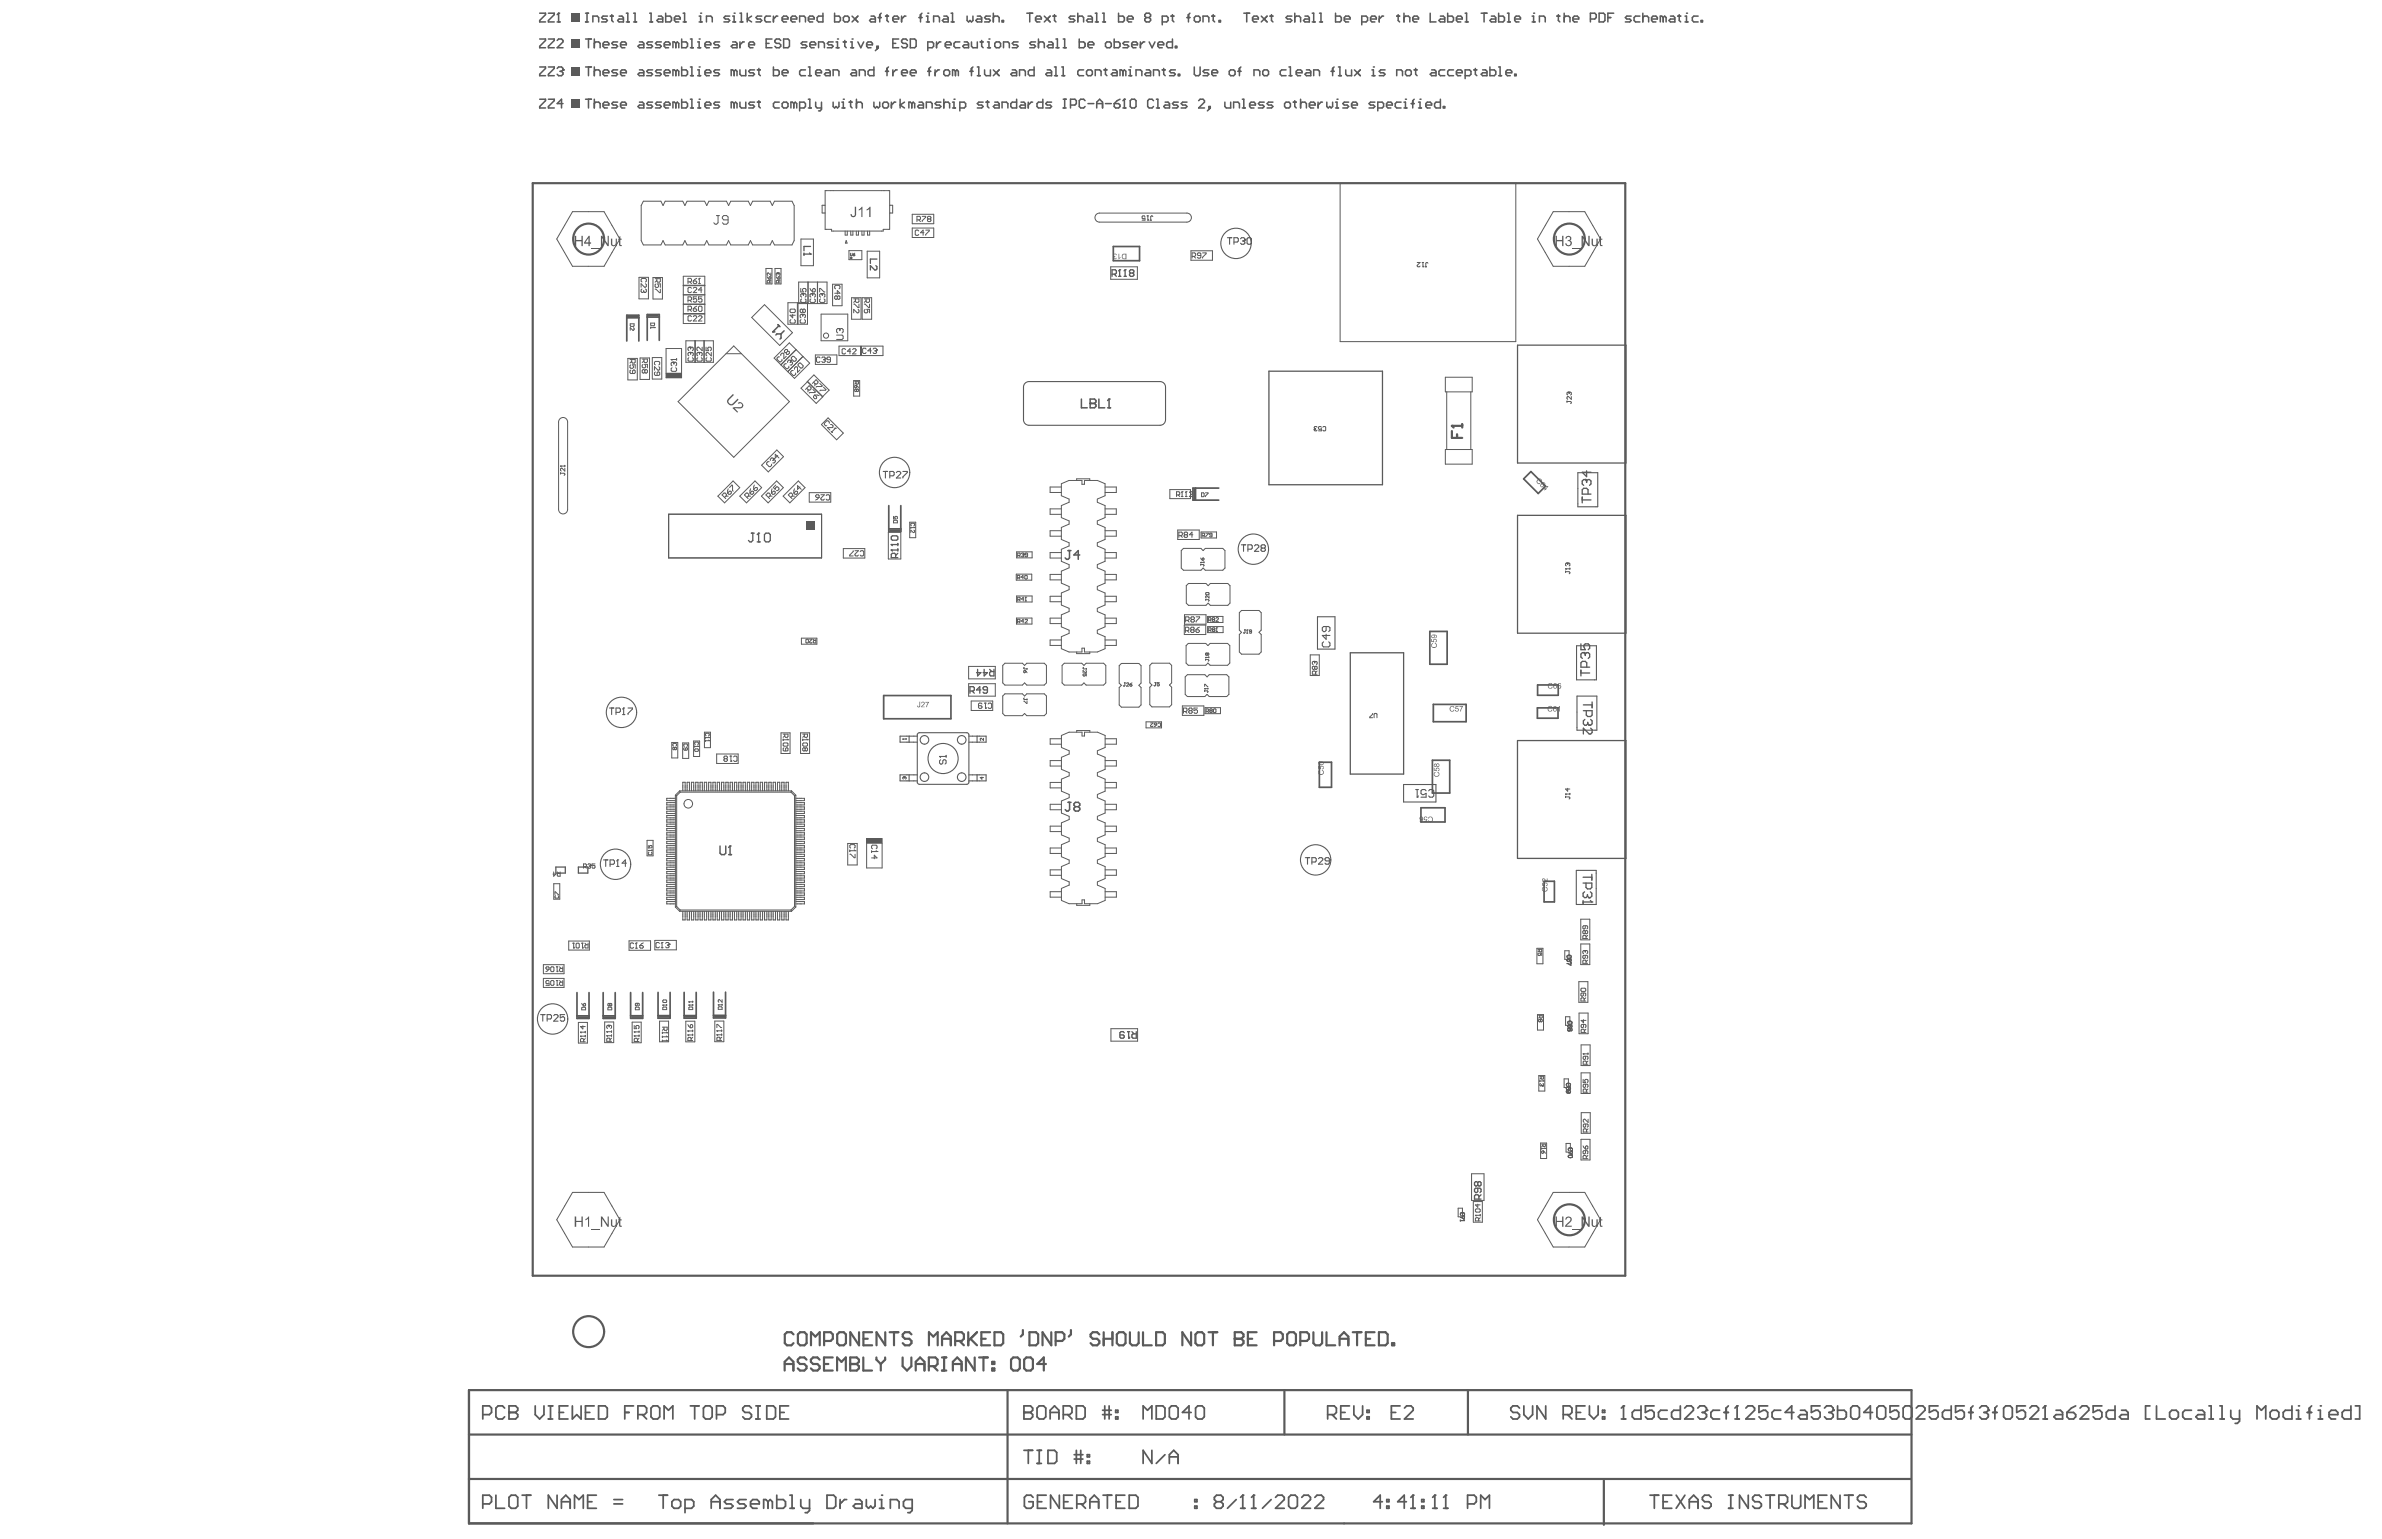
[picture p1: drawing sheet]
<svg xmlns="http://www.w3.org/2000/svg" width="432mm" height="279mm" viewBox="0 0 432 279" stroke-linecap="round" stroke-linejoin="round" font-family="sans-serif">
<g fill="none" stroke="#5a5a5a" stroke-width=".4">
<path d="M96.6 33.2h198v198.1h-198zM85 252.1h261.5v24.1h-261.5zM182.6 252.1v24.1M232.8 252.1v8M266.1 252.1v8M85 268.2h261.4M85 260.1h261.5M290.7 268.4v8.1"/>
<circle cx="106.7" cy="43.4" r="2.81"/>
<circle cx="284.5" cy="43.4" r="2.81"/>
<circle cx="284.5" cy="221.2" r="2.81"/>
<circle cx="106.7" cy="241.4" r="2.81"/>
</g>
<g fill="none" stroke="#5a5a5a" stroke-width=".2">
<path d="M185.5 70.2v5.9M186.5 77.1h23.8M186.5 69.2h23.8M211.3 70.2v5.9M121.2 93.2h27.7v8h-27.7zM286 85.7h3.6v6.2h-3.6zM238.8 111.8h3.2v5.9h-3.2zM285.8 117.1h3.6v6.2h-3.6zM164.8 133.5v1.1M166.3 133.5h-3.1v1.1h3.1M166.3 133.2v8.6M166.7 132.9h8.5"/>
<path d="M175.6 133.5h3.2v1.1h-3.2M175.6 133.2v8.6M177.1 133.5v1.1M285.9 126.2h3.6v6.2h-3.6zM164.8 140.5v1.1M166.3 140.5h-3.1v1.1h3.1M166.7 142.2h8.5M175.6 140.5h3.2v1.1h-3.2M177.1 140.5v1.1M254.4 142.2h5.9v3.2h-5.9zM285.7 157.8h3.7v6.2h-3.7z"/>
</g>
<g fill="none" stroke="#5a5a5a" stroke-width=".18">
<path d="M103.8 38.4h5.7l2.9 4.9-2.9 5h-5.7l-2.9-5zM116.6 36.5h3.2l.4 .8 .4-.8h3.2l.4 .8 .3-.8h3.2l.4 .8 .4-.8h3.2l.4 .8 .4-.8h3.1l.4 .8 .4-.8h3.2l.4 .8 .4-.8h3.2l.4 .8v6.3l-.4 .8h-3.2l-.4-.8-.4 .8h-3.2l-.4-.8-.4 .8h-3.1l-.4-.8-.4 .8h-3.2l-.4-.8-.4 .8h-3.2l-.3-.8-.4 .8h-3.2l-.4-.8-.4 .8h-3.2l-.4-.8v-6.3zM149.6 34.6h11.7v7h-1.2v.3h-9.4v-.3h-1.1zM149.6 37.2h-.6v1.4h.6M161.3 37.2h.5v1.4h-.5M165.4 38.9h3.9v1.7h-3.9zM199.3 38.6h15.9M242.9 33.2h31.9v28.7h-31.9zM281.6 38.4h5.7l2.8 4.9-2.8 5h-5.7l-2.9-5zM115.8 50.3h1.8v3.9h-1.8zM118.4 50.3h1.7v3.9h-1.7zM123.9 56.9h3.9v1.8h-3.9z"/>
<path d="M123.9 50.1h3.9v6.7h-3.9zM123.9 51.8h3.9M123.9 51.7h3.9M123.9 53.4h3.9M123.9 55.2h3.9M123.9 53.5h3.9M123.9 55.1h3.9M138.6 55.2l5.1 5.1-2.4 2.3-5-5zM138.8 48.7h1.1v2.8h-1.1zM140.5 48.7h1.1v2.8h-1.1zM142.8 54.9h1.7v3.9h-1.7zM144.7 54.9h1.7v3.9h-1.7z"/>
<path d="M144.8 51.1h5.1v3.9h-5.1zM145.2 43.3h2.3v4.9h-2.3zM146.5 51.1v3.9M148.2 51.1v3.9M148.8 57h4.9v4.8h-4.9zM150.9 51.5h1.7v3.9h-1.7zM153.2 41.9v.7h.4v-.7M153.4 43.6l.2 .5h-.4zM153.9 45.4h2.3v1.7h-2.3zM154.2 41.9v.7h.4v-.7M154.4 54h1.7v3.9h-1.7zM155.2 41.9v.7h.4v-.7"/>
<path d="M156.2 41.9v.7h.4v-.7M156.3 54h1.7v3.9h-1.7zM157.2 45.5h2.3v4.9h-2.3zM157.3 41.9v.7h.3v-.7M165.4 41.3h3.9v1.8h-3.9zM199.3 40.3h15.9M201.3 48.4h4.9v2.2h-4.9zM215.9 45.5h3.9v1.7h-3.9zM101.3 76.5v15.9M102.9 76.5v15.9M113.8 65h1.7v3.9h-1.7zM116 64.9h1.7v3.9h-1.7z"/>
<path d="M118.2 64.8h1.8v3.9h-1.8zM120.7 67.7h2.8M120.7 63.2h2.8v5.3h-2.8zM124.3 61.8h5v3.9h-5zM126 61.8v3.9M126.1 61.8v3.9M127.6 61.8v3.9M127.7 61.8v3.9M131.6 64.1h2.8M133 62.7l10.1 10.1-10.1 10.1-10.1-10.1zM143.1 62.2l1.2 1.2-2.8 2.7-1.2-1.2zM144.3 63.4l2.5 2.4-2.8 2.8-2.4-2.4z"/>
<path d="M145.6 64.6l-2.8 2.8M146.4 69.2l2.8 2.7-1.2 1.2-2.8-2.7zM147.5 68l2.8 2.7-1.2 1.3-2.8-2.8zM147.8 64.4h3.9v1.7h-3.9zM150.1 75.8l2.8 2.7-1.2 1.2-2.8-2.7zM152.1 62.8h3.9v1.7h-3.9zM154.7 69h1.1v2.8h-1.1zM156.2 62.8h3.9v1.7h-3.9zM262 68.4h4.9v2.7h-4.9zM262.3 71.1v10.4M266.6 71.1v10.4M121.2 93.2h27.7v8h-27.7z"/>
<path d="M132.9 87.2l1.2 1.2-2.8 2.8-1.2-1.2zM136.9 87.2l1.2 1.2-2.8 2.8-1.2-1.2zM140.8 87.2l1.2 1.2-2.8 2.8-1.2-1.2zM140.8 81.6l1.2 1.2-2.7 2.8-1.2-1.2zM144.7 87.2l1.2 1.2-2.7 2.8-1.2-1.2zM146.7 89.3h3.9v1.7h-3.9zM152.9 99.5h3.9v1.7h-3.9zM161 96.5h2.3v4.9h-2.3zM164.9 94.7h1.1v2.8h-1.1zM192.4 88.3h-2v1h2M192.4 92.3h-2v1h2M192.4 96.2h-2v1h2"/>
<path d="M195.2 87.1v-.3h2.3v.3M198.9 90.5v.6M198.9 94.4v.6M198.9 98.4v.6M198.9 90.5l1.4-.6v-2.2l-1.4-.6h-2.3v.7h-.5v-.7h-2.3l-1.4 .6v2.2l1.4 .6v.6l-1.4 .6v2.2l1.4 .5v.6l-1.4 .6v2.2l1.4 .6v.6l-1.4 .6v2.2l1.4 .6v.6l-1.4 .6v2.1l1.4 .6v.6l-1.4 .6v2.2l1.4 .6v.6l-1.4 .6v2.2l1.4 .6v.5l-1.4 .6v2.2l1.4 .6h2.3v-.7h.5v.7h2.3l1.4-.6v-2.2l-1.4-.6M198.9 99l1.4 .6v2.2l-1.4 .6M198.9 91.1l1.4 .6v2.2l-1.4 .5M198.9 95l1.4 .6v2.2l-1.4 .6M200.3 92.3h2.1v1h-2.1M200.3 88.3h2.1v1h-2.1M200.3 96.2h2.1v1h-2.1M212.1 88.8h3.7v1.6h-3.7z"/>
<path d="M213.5 96.1h3.9v1.7h-3.9zM214.5 99.4h3.2l.4 .4 .4-.4h3.2l.4 .4v3.2l-.4 .4h-3.2l-.4-.4-.4 .4h-3.2l-.4-.4v-3.2zM217.7 96.5h2.8v1h-2.8zM262 81.5h4.9v2.7h-4.9zM145.3 115.7h2.8v1.1h-2.8zM184.2 104.1h2.8v1.1h-2.8zM184.3 112.1h2.8v1.1h-2.8zM184.3 108.1h2.8v1.1h-2.8zM184.3 100.1h2.8v1.1h-2.8zM192.4 108.1h-2v1h2M192.4 100.2h-2v1h2M192.4 104.2h-2v.9h2"/>
<path d="M192.4 112.1h-2v1h2M192.4 116h-2v1h2M195.2 118.2v.3h2.3v-.3M198.9 102.4v.6M198.9 106.3v.6M198.9 110.3v.6M198.9 114.3v.5M198.9 103l1.4 .6v2.1l-1.4 .6M198.9 106.9l1.4 .6v2.2l-1.4 .6M198.9 110.9l1.4 .6v2.2l-1.4 .6M200.3 108.1h2.1v1h-2.1M200.3 100.2h2.1v1h-2.1"/>
<path d="M200.3 104.2h2.1v.9h-2.1M200.3 112.1h2.1v1h-2.1M200.3 116h2.1v1h-2.1M214.7 113.3h3.9v1.8h-3.9zM214.7 111.5h3.9v1.7h-3.9zM215.4 116.7h3.2l.4 .4 .4-.4h3.1l.4 .4v3.1l-.4 .4h-3.1l-.4-.4-.4 .4h-3.2l-.4-.4v-3.1zM215.4 105.8h3.2l.4 .4 .4-.4h3.2l.4 .4v3.2l-.4 .4h-3.2l-.4-.4-.4 .4h-3.2l-.4-.4v-3.2zM218.9 111.8h2.8v1.1h-2.8zM218.9 113.6h2.8v1.1h-2.8zM225.1 110.7h3.1l.4 .4v3.2l-.4 .3 .4 .4v3.2l-.4 .4h-3.1l-.4-.4v-3.2l.4-.4-.4-.3v-3.2zM237.5 118.7h1.7v3.8h-1.7zM121.8 134.6h1.1v2.8h-1.1z"/>
<path d="M123.8 134.7h1v2.8h-1zM125.7 134.4h1.1v2.8h-1.1zM127.7 132.8h1.1v2.8h-1.1zM129.9 136.7h3.9v1.7h-3.9zM141.6 132.9h1.6v3.7h-1.6zM145.1 132.9h1.7v3.7h-1.7zM175.6 120.8h4.8v2.3h-4.8zM175.6 124h4.8v2.2h-4.8zM176.1 127.1h3.9v1.7h-3.9zM182.2 120.3h3.1l.4 .4 .4-.4h3.2l.4 .4v3.1l-.4 .4h-3.2l-.4-.4-.4 .4h-3.1l-.4-.4v-3.1zM182.2 125.8h3.1l.4 .4 .4-.4h3.2l.4 .4v3.2l-.4 .4h-3.2l-.4-.4-.4 .4h-3.1l-.4-.4v-3.2zM192.4 133.9h-2v1h2"/>
<path d="M192.4 137.9h-2v1h2M192.9 120.3h3.2l.4 .4 .4-.4h3.2l.4 .4v3.1l-.4 .4h-3.2l-.4-.4-.4 .4h-3.2l-.4-.4v-3.1zM193.8 136.1l-1.4-.6v-2.1l1.4-.6h2.3v.7h.5v-.7h2.3l1.4 .6v2.1l-1.4 .6M193.8 136.7l-1.4 .6v2.2l1.4 .6M193.8 136.1v.6M195.2 132.8v-.3h2.4v.3M198.9 136.1v.6M198.9 136.7l1.4 .6v2.2l-1.4 .6M200.3 137.9h2.1v1h-2.1M200.3 133.9h2.1v1h-2.1M203.3 120.3h3.2l.3 .4v3.2l-.3 .4 .3 .4v3.1l-.3 .4h-3.2l-.4-.4v-3.1l.4-.4-.4-.4v-3.2zM207.8 130.9h2.8v1.1h-2.8z"/>
<path d="M208.8 120.2h3.2l.4 .4v3.2l-.4 .4 .4 .4v3.2l-.4 .4h-3.2l-.4-.4v-3.2l.4-.4-.4-.4v-3.2zM214.3 128h3.9v1.7h-3.9zM215.2 122.3h3.2l.4 .4 .4-.4h3.2l.4 .4v3.2l-.4 .4h-3.2l-.4-.4-.4 .4h-3.2l-.4-.4v-3.2zM218.4 128.3h2.8v1.1h-2.8zM117.3 152.4h1.1v2.8h-1.1zM120.9 145.5v.4M120.9 146.3v.4M120.9 149.4v.4M120.9 150.2v.4M120.9 153.3v.4M120.9 157.2v.4M120.9 146.7h1.5"/>
<path d="M120.9 146.3h1.5M120.9 157.2h1.5M120.9 157.6h1.5M120.9 153.7h1.5M120.9 153.3h1.5M120.9 150.2h1.5M120.9 150.6h1.5M120.9 149.8h1.5M120.9 149.4h1.5M120.9 145.5h1.5M120.9 146h1.5M120.9 154.5h1.5"/>
<path d="M122.4 144.7l-1.5 .1v.4h1.5M122.4 147.1h-1.5v.4h1.5M122.4 147.9h-1.5v.4h1.5M122.4 148.6l-1.5 .1v.4h1.5M122.4 151h-1.5v.4h1.5M122.4 151.8h-1.5v.4h1.5M122.4 152.5l-1.5 .1v.4h1.5M122.4 154.1h-1.5v.4M122.4 154.9h-1.5v.4h1.5M122.4 155.7h-1.5v.4h1.5M122.4 156.4l-1.5 .1v.4h1.5M122.4 158h-1.5v.4h1.5"/>
<path d="M122.4 158.8h-1.5v.4h1.5M122.4 159.6h-1.5v.4h1.5M122.4 144.2v20.3M122.4 144.2l.3 .1M122.7 144.3v20.1M123.2 143.4l-.8 .8M123.2 143.4h20.3M123.2 143.4l.1 .2M123.3 143.6l-.6 .7M123.3 143.6h20.1M123.8 141.9v1.5M123.8 141.8h.4"/>
<path d="M124.2 141.9v1.5M124.6 141.9v1.5M124.6 141.8h.4M125 141.9v1.5M125.3 143.4l.1-1.6h.3l.1 1.6M126.1 143.4v-1.6h.4v1.6M126.9 143.4v-1.6h.4v1.6M127.7 141.9v1.5M127.7 141.8h.4M128.1 141.9v1.5M128.9 141.8h-.4v1.6M128.9 141.9v1.5"/>
<path d="M129.2 143.4l.1-1.6h.3l.1 1.6M130 143.4v-1.5l.4-.1v1.6M130.8 143.4v-1.6l.4 .1v1.5M131.6 141.9v1.5M131.6 141.8h.4M132 141.9v1.5M132.8 141.8h-.4v1.6M132.8 141.9v1.5M133.1 143.4l.1-1.6h.3l.1 1.6M133.9 143.4v-1.6h.4v1.6M134.7 143.4v-1.6h.4v1.6M135.5 141.9v1.5"/>
<path d="M135.5 141.8h.4M135.9 141.9v1.5M136.3 143.4v-1.6h.4v1.6M137 143.4l.1-1.6h.3l.1 1.6M137.8 143.4v-1.6h.4v1.6M138.6 141.9v1.5M138.6 141.8h.4v1.6M139.4 141.9v1.5M139.4 141.8h.4M139.8 141.9v1.5M140.2 143.4v-1.6h.4v1.6M140.9 143.4v-1.6h.4l.1 1.6"/>
<path d="M141.7 143.4v-1.6h.4v1.6M142.5 141.9v1.5M142.5 141.8h.4M142.9 141.9v1.5M143.4 143.6l.6 .7M143.5 143.4l.8 .8M143.5 143.4l-.1 .2M144 144.3v20.1M144.3 146.7h1.5M144.3 146.3h1.5M144.3 157.2h1.5M144.3 157.6h1.5"/>
<path d="M144.3 148.6h1.5M144.3 149.1h1.5M144.3 160h1.5M144.3 159.6h1.5M144.3 151.4h1.5M144.3 151h1.5M144.3 152.5h1.5M144.3 153h1.5M144.3 156.1h1.5M144.3 155.7h1.5M144.3 147.5h1.5M144.3 147.1h1.5"/>
<path d="M144.3 156.4h1.5M144.3 156.9h1.5M144.3 147.9h1.5M144.3 148.3h1.5M144.3 152.2h1.5M144.3 151.8h1.5M144.3 155.3h1.5M144.3 154.9h1.5M144.3 153.7h1.5M144.3 153.3h1.5M144.3 145.2h1.5M144.3 144.7h1.5"/>
<path d="M144.3 150.2h1.5M144.3 150.6h1.5M144.3 158.4h1.5M144.3 158h1.5M144.3 149.8h1.5M144.3 149.4h1.5M144.3 158.8h1.5M144.3 159.2h1.5M144.3 145.5h1.5M144.3 146h1.5M144.3 154.1h1.5M144.3 154.5h1.5"/>
<path d="M144.3 144.2v20.3M144.3 144.2l-.3 .1M145.8 144.8v.4M145.8 145.5v.4M145.8 146.3v.4M145.8 147.1v.4M145.8 147.9v.4M145.8 148.7v.4M145.8 149.4v.4M145.8 150.2v.4M145.8 151v.4M145.8 151.8v.4"/>
<path d="M145.8 152.6v.4M145.8 153.3v.4M145.8 154.1v.4M145.8 154.9v.4M145.8 155.7v.4M145.8 156.5v.4M145.8 157.2v.4M145.8 158v.4M145.8 158.8v.4M145.8 159.6v.4M153.7 152.9h1.7v3.9h-1.7zM157.1 152.9h2.8"/>
<path d="M157.1 152.1h2.8v5.3h-2.8zM192.4 141.9h-2v1h2M192.4 153.8h-2v.9h2M192.4 145.8h-2v1h2M192.4 149.8h-2v1h2M192.4 157.7h-2v1h2M193.8 140.7l-1.4 .6v2.2l1.4 .5M193.8 144.6l-1.4 .6v2.2l1.4 .6M193.8 148.6l-1.4 .6v2.2l1.4 .6M193.8 152.6l-1.4 .6v2.1l1.4 .6M193.8 156.5l-1.4 .6v2.2l1.4 .6M193.8 140.1v.6"/>
<path d="M193.8 144v.6M193.8 148v.6M193.8 152v.6M193.8 155.9v.6M193.8 159.9v.6M198.9 140.1v.6M198.9 144v.6M198.9 148v.6M198.9 152v.6M198.9 155.9v.6M198.9 159.9v.6M198.9 144.6l1.4 .6v2.2l-1.4 .6"/>
<path d="M198.9 140.7l1.4 .6v2.2l-1.4 .5M198.9 148.6l1.4 .6v2.2l-1.4 .6M198.9 152.6l1.4 .6v2.1l-1.4 .6M198.9 156.5l1.4 .6v2.2l-1.4 .6M200.3 141.9h2.1v1h-2.1M200.3 153.8h2.1v.9h-2.1M200.3 145.8h2.1v1h-2.1M200.3 149.8h2.1v1h-2.1M200.3 157.7h2.1v1h-2.1M98.5 174.9h3.7v1.7h-3.7zM98.5 177.4h3.7v1.6h-3.7zM100.4 160.2h1.1v2.8h-1.1z"/>
<path d="M103.1 170.6h3.7v1.7h-3.7zM114 170.6h3.9v1.7h-3.9zM118.7 170.5h3.9v1.7h-3.9zM120.9 160.4v.4h1.5M120.9 161.1v.4M120.9 161.1h1.5M120.9 161.5h1.5M120.9 160.3h1.5M122.4 161.9h-1.5v.4h1.5M122.4 162.7h-1.5v.4h1.5M122.4 163.5h-1.5v.4h1.5M122.4 164.5l.8 .7"/>
<path d="M122.7 164.4l-.3 .1M122.7 164.4l.6 .6M123.2 165.2h20.3M123.3 165h20.1M123.3 165l-.1 .2M123.8 165.2v1.6M123.8 166.8h.4M124.2 165.2v1.6M124.6 165.2v1.6M124.6 166.8h.4M125 165.2v1.6M125.3 165.2v1.6"/>
<path d="M125.4 166.8h.3M125.8 165.2v1.6M126.1 165.2v1.6M126.1 166.8h.4M126.5 165.2v1.6M126.9 165.2v1.6M126.9 166.8h.4M127.3 165.2v1.6M127.7 165.2v1.6M127.7 166.8h.4M128.1 165.2v1.6M128.5 165.2v1.6"/>
<path d="M128.5 166.8h.4M128.9 165.2v1.6M129.2 165.2v1.6M129.3 166.8h.3M129.7 165.2v1.6M130 165.2v1.6M130 166.8h.4M130.4 165.2v1.6M130.8 165.2v1.6M130.8 166.8h.4M131.2 165.2v1.6M131.6 165.2v1.6"/>
<path d="M131.6 166.8h.4M132 165.2v1.6M132.4 165.2v1.6M132.4 166.8h.4M132.8 165.2v1.6M133.1 165.2v1.6M133.2 166.8h.3M133.6 165.2v1.6M133.9 165.2v1.6M133.9 166.8h.4M134.3 165.2v1.6M134.7 165.2v1.6"/>
<path d="M134.7 166.8h.4M135.1 165.2v1.6M135.5 165.2v1.6M135.5 166.8h.4M135.9 165.2v1.6M136.3 165.2v1.6M136.3 166.8h.4M136.7 165.2v1.6M137 165.2v1.6M137.1 166.8h.3M137.5 165.2v1.6M137.8 165.2v1.6"/>
<path d="M137.8 166.8h.4M138.2 165.2v1.6M138.6 165.2v1.6M138.6 166.8h.4M139 165.2v1.6M139.4 165.2v1.6M139.4 166.8h.4M139.8 165.2v1.6M140.2 165.2v1.6M140.2 166.8h.4M140.6 165.2v1.6M140.9 165.2v1.6"/>
<path d="M140.9 166.8h.4M141.4 165.2v1.6M141.7 165.2v1.6M141.7 166.8h.4M142.1 165.2v1.6M142.5 165.2v1.6M142.5 166.8h.4M142.9 165.2v1.6M143.4 165l.1 .2M144 164.4l-.6 .6M144 164.4l.3 .1M144.3 161.9h1.5"/>
<path d="M144.3 162.3h1.5M144.3 161.1h1.5M144.3 161.5h1.5M144.3 160.8h1.5M144.3 160.3h1.5M144.3 163.5h1.5M144.3 163.9h1.5M144.3 163.1h1.5M144.3 162.7h1.5M144.3 164.5l-.8 .7M145.8 160.4v.4M145.8 161.1v.4"/>
<path d="M145.8 161.9v.4M145.8 162.7v.4M145.8 163.5v.4M192.4 161.7h-2v1h2M193.8 160.5l-1.4 .6v2.2l1.4 .6h2.3v-.7h.5v.7h2.3l1.4-.6v-2.2l-1.4-.6M195.2 163.9v.3h2.4v-.3M200.3 161.7h2.1v1h-2.1M278.6 171.9h1.1v2.9h-1.1zM283.7 172.4h.7v1.5h-.7zM286.2 178h1.6v3.7h-1.6zM286.6 166.7h1.6v3.7h-1.6zM286.6 171.2h1.6v3.7h-1.6z"/>
<path d="M104.8 185.4h1.7v3.7h-1.7zM109.6 185.3h1.6v3.7h-1.6zM114.6 185.3h1.6v3.8h-1.6zM119.6 185.2h1.6v3.7h-1.6zM124.3 185.2h1.7v3.7h-1.7zM129.6 185.1h1.6v3.8h-1.6zM201.4 186.5h4.8v2.3h-4.8zM278.7 184h1.1v2.8h-1.1zM278.9 195h1.1v2.8h-1.1zM283.5 195.6h.8v1.6h-.8zM283.8 184.4h.8v1.5h-.8zM286.2 183.7h1.7v3.7h-1.7z"/>
<path d="M286.6 189.5h1.7v3.7h-1.7zM286.6 194.5h1.7v3.8h-1.7zM103.8 216.2h5.7l2.9 5-2.9 4.9h-5.7l-2.9-4.9zM264.3 219.1h.8v1.5h-.8zM266.8 212.8h2.2v4.9h-2.2zM267.1 217.9h1.6v3.7h-1.6zM279.3 207.3h1.1v2.8h-1.1zM281.6 216.2h5.7l2.8 5-2.8 4.9h-5.7l-2.9-4.9zM283.9 207.3h.8v1.6h-.8zM286.6 206.6h1.6v3.7h-1.6zM286.6 201.7h1.7v3.8h-1.7z"/>
</g>
<g fill="none" stroke="#5a5a5a" stroke-width=".31">
<path d="M113.6 57.4h2M113.6 57.6h2.2M117.3 57.5h2.2M117.3 57.3h2M201.8 44.7h4.8v2.6h-4.8zM113.6 61.8v-4.6h2.2v4.6M117.3 61.7v-4.7h2.2v4.7M161.1 91.7v4.7h2.2v-4.7M161.1 95.9h2.2M161.3 96.1h2M216.5 88.7v2M216.7 88.5v2.2"/>
<path d="M220.9 88.5h-4.6v2.2h4.6M277.5 85.5l2.7 2.7-1.4 1.3-2.6-2.7zM259.2 114.5h3.1v5.9h-3.1zM160.2 126.1h12.2v4.2h-12.2zM239.2 138.2h2.2v4.6h-2.2zM259.7 137.8h3.1v6h-3.1zM259.8 127.7h6v3.2h-6zM278.7 128.4h3.7v1.8h-3.7zM278.7 124.2h3.8v1.9h-3.8zM257.6 146.5h4.3v2.5h-4.3zM279.9 159.8h1.9v3.7h-1.9zM104.6 180v4.7h2.2v-4.7"/>
<path d="M109.3 180v4.7h2.2v-4.7M114.3 180v4.6h2.2v-4.6M119.3 179.9v4.7h2.2v-4.7M124 179.9v4.7h2.2v-4.7M129.3 179.9v4.7h2.2v-4.7M104.6 184.2h2.2M104.8 184.4h2M109.3 184.2h2.2M109.6 184.4h1.9M114.3 184.2h2.2M114.6 184.4h1.9M119.3 184.2h2.2"/>
<path d="M119.5 184.4h2M124 184.1h2.2M124.3 184.4h1.9M129.3 184.1h2.2M129.6 184.3h1.9"/>
</g>
<path d="M230 67.3h20.6v20.6h-20.6zM275.1 62.6h19.6v21.4h-19.6zM275.1 93.4h19.6v21.4h-19.6zM244.8 118.4h9.6v22h-9.6zM275.1 134.3h19.6v21.3h-19.6zM100.8 157.2h1.7v1.1h-1.7zM104.8 157.2h1.8v1.1h-1.8z" fill="none" stroke="#5a5a5a" stroke-width=".23"/>
<g fill="#5a5a5a">
<path d="M157.1 152.1h2.8v.8h-2.8z" fill-rule="evenodd"/>
<path d="M120.7 67.7h2.8v.8h-2.8z" fill-rule="evenodd"/>
<path d="M103.6 2.4h1.6v1.6h-1.6z" fill-rule="evenodd"/>
<path d="M103.6 7.1h1.6v1.6h-1.6z" fill-rule="evenodd"/>
<path d="M103.6 12.1h1.6v1.6h-1.6z" fill-rule="evenodd"/>
<path d="M103.6 18h1.6v1.6h-1.6z" fill-rule="evenodd"/>
<path d="M146.2 94.4h1.5v1.6h-1.5z" fill-rule="evenodd"/>
</g>
<g fill="none" stroke="#5a5a5a" stroke-width=".2">
<path d="M239.9 116.4l-.2 .2v.5l.2 .2h1l.2-.2v-.5l-.2-.2M240.4 113.6v.7l-.2 .2h-.3l-.2-.2v-.5l.2-.2h1l.2 .2v.5l-.2 .2M240.4 115v.9l-.7-.7h1.4M110.5 128.4h.8M110.9 128.4v1.2M111.7 129.2h.6l.2-.2v-.4l-.2-.2h-.6v1.2M112.9 129.6h.4M113.1 128.4h.1M113.1 128.4l-.2 .2M113.1 128.4v1.2M113.8 128.4h.8v.2l-.8 .8v.2M256.7 143.2h.4"/>
<path d="M256.9 144.5h.1M256.9 143.2v1.3M257.1 144.3l-.2 .2M258.5 143.4l-.2-.2h-.5l-.2 .2v.5l.2 .2 .7-.2v.6h-.9M259 143.4l.2-.2h.5l.2 .2v.9l-.2 .2h-.5l-.2-.2"/>
</g>
<g fill="none" stroke="#5a5a5a" stroke-width=".18">
<path d="M207.6 39.3l-.2-.2-.4 .2 .2 .4 .4-.2v.4h-.6M207.9 39.1h.3M208.1 39.9h.1M208.1 39.1v.8M208.2 39.8l-.1 .1M208.5 39.9h.2M209 39.3l-.1-.2-.3 .2v.6M238.2 77.9h.1M238.2 77.9l.2 .2 .4-.1M238.4 77.7l-.2 .2M238.4 77.7h.1M238.8 77.5l-.4-.2-.2 .2 .2 .2"/>
<path d="M239.5 77.5l-.1-.2-.4 .2 .1 .4 .4-.2v.4h-.5M239.8 77.5l.1-.2 .4 .2v.5l-.1 .1-.4-.1M162 93.6v.5h.3l-.1-.2 .1-.3 .4 .1-.1 .4M162.1 94.3h.5l.1 .5h-.7zM213.7 97.1h.5l.1-.1v-.4l-.1-.1h-.5v.9M214 97.1l.3 .3M214.8 97l-.1-.2 .1-.3h.3l.2 .1-.2 .4M214.8 97l-.1 .1 .1 .3h.3l.2-.1-.2-.3M214.8 97h.3M216.2 97h-.6l.5-.5v.9M217.8 89.4l.5 .1v.4l-.1 .2h-.4zM218.5 89.4h.5l-.5 .7"/>
<path d="M214.9 114.4h.5l.1-.2v-.3l-.1-.2h-.5v1M214.9 112.5h.5l.2-.2v-.3l-.2-.2h-.5v1M215.2 114.4l.3 .3M215.2 112.5l.4 .3M216 114.2l-.2-.2 .2-.3h.3l.2 .2-.2 .3M216 114.2l-.2 .2 .2 .3h.3l.2-.2-.2-.3M216 114.2h.3M216 112.3l-.1-.1 .1-.4h.4l.1 .2-.1 .3M216 112.3l-.1 .2 .1 .3h.4l.1-.2-.1-.3M216 112.3h.4M216.8 114.2h.5l.1 .3-.1 .2h-.4l-.1-.2zM216.8 111.8h.7l-.7 1"/>
<path d="M217.4 113.7l-.6 .5M217.7 102h.1M217.7 102.3v.2M217.7 102.4h.5l.1 .1-.1 .2M217.7 102h.6M217.7 102l.1 .1M217.7 101.2l.3 .4M218 101.3l.1-.1 .2 .1-.1 .3h-.2zM218.3 101.9v.2M185.6 127.1l.5 .4h.1v-.4M185.7 126.5l-.1 .1 .1 .2h.5M186.2 126.7v.2"/>
<path d="M196.4 122.2l-.1 .1 .1 .3 .3-.1-.1-.3h.3v.4M196.4 121l-.1 .1 .1 .2h.5M196.8 121.6l.1 .1-.1 .3-.5-.4v.4M196.9 121.2v.2M203.8 123.8h.2M203.9 123.8v.5l-.1 .1-.2-.1M204.2 123.9l.1-.1 .3 .1-.4 .5h.4M204.8 124.1h.3l.1 .2-.3 .1zM205.2 123.8l-.4 .3M214.5 129h.5l.2-.1v-.4l-.2-.1h-.5v.9M214.9 129l.3 .3M215.6 128.9l-.1-.2 .1-.3h.4l.1 .1-.1 .4"/>
<path d="M215.6 128.9l-.1 .1 .1 .3h.4l.1-.1-.1-.3M215.6 128.9h.4M217.1 128.4h-.7v.5l.4-.2 .3 .2v.3l-.2 .1h-.3l-.2-.1M158 154.2v.4M158 154.4h1M158 155.6h1l-.5-.5v.6M158.2 153.9l-.2-.2v-.3l.2-.2h.6l.2 .2v.3l-.2 .2M158.8 154.2l.2 .2M159 154.4h.1M105.2 187.9h.1M105.2 187.1h.1M105.2 187.9l.2 .1"/>
<path d="M105.2 187.9h.9M105.2 187.1h.9M105.2 187.1l.2 .2M105.5 181.9l.3 .5M105.6 182.6h.4l.2 .5h-.7zM105.7 186v.6l-.5-.5h.9M105.8 188.9v-.4l-.1-.2h-.3l-.2 .2v.4h.9M105.9 181.9l.3 .1-.2 .4h-.2zM106.1 188.3l-.3 .3M106.1 187v.3M106.1 187.7v.3M110 187.8h.1"/>
<path d="M110 187.1h.1M110 187.8l.1 .1M110 187.8h.9M110 187.1h.9M110 187.1l.1 .1M110.3 185.9h.1M110.3 185.9l-.3 .2v.2l.1 .2M110.3 185.9l.1 .2M110.3 182.6h.5l.1 .5h-.7zM110.4 186.1l.2-.2 .3 .2v.2l-.2 .2M110.4 186.1v.1M110.5 182l-.1-.1-.2 .1 .1 .4 .2-.1"/>
<path d="M110.5 182l.2-.1 .2 .1-.1 .4-.3-.1M110.5 182v.3M110.6 188.8v-.4l-.2-.2h-.3l-.1 .2v.4h.9M110.9 188.2l-.3 .3M110.9 186.9v.3M110.9 187.7v.2M115 187.8h.1M115 187.1h.1M115 187.8h.8M115 187.1h.8M115 185.9v.6h.4l-.1-.3 .1-.3h.3l.1 .2v.3l-.1 .1M115 187.8l.1 .2"/>
<path d="M115 187.1l.1 .1M115.3 182.6h.5l.1 .5h-.7zM115.5 181.9v.4l-.1 .1-.2-.1 .1-.4h.5l.1 .1-.1 .4M115.6 188.8v-.4l-.2-.1h-.3l-.1 .1v.4h.8M115.8 188.3l-.2 .2M115.8 187v.2M115.8 187.7v.3M120.1 186.2h.8v.5l-.1 .1h-.3l-.1-.1v-.5M120.1 187.1v.3M120.1 187.8v.3M120.1 188.6v.3M120.1 187.3h.8"/>
<path d="M120.1 188h.8M120.1 188.7h.8M120.1 182.2h.1M120.1 182.7l.2-.1h.4l.2 .5h-.8zM120.1 182.2h.8M120.1 181.4l.2-.1h.4l.2 .4-.2 .1h-.4zM120.1 182.2l.2 .2M120.4 186.5l-.3 .3M120.8 187.1l.1 .2M120.8 187.8l.1 .2M120.8 188.6l.1 .1M120.9 182.1v.3"/>
<path d="M120.9 187.3h.1M120.9 188h.1M120.9 188.7h.1M124.7 187.7h.1M124.7 186.9h.1M124.7 187.7l.1 .1M124.7 187.7h.9M124.7 186.9h.9M124.7 186.9l.1 .2M124.7 185.8l.4 .5M124.9 182.2h.1M124.9 181.7h.1"/>
<path d="M124.9 182.2h.7M124.9 182.2l.1 .2M124.9 181.7h.7M124.9 181.7l.1 .1M125 182.6h.5l.1 .5h-.7zM125.3 185.8l.3 .1v.3l-.2 .1h-.3v-.4zM125.3 188.7v-.5l-.2-.1h-.3l-.1 .1v.5h.9M125.6 186.8v.3M125.6 187.5v.3M125.6 188.1l-.3 .3M125.6 181.5v.3M125.6 182.1v.3"/>
<path d="M130 187.6h.1M130 186.9h.1M130 186.3v-.6l.8 .6M130 187.6h.8M130 187.6l.1 .2M130 186.9h.8M130 186.9l.1 .1M130.2 182.2h.1M130.2 182.2h.7M130.2 182.2l.1 .1M130.3 182.5h.5l.1 .5h-.7zM130.5 188.6v-.4l-.1-.1h-.3l-.1 .1v.4h.8"/>
<path d="M130.8 188.1l-.3 .3M130.8 186.8v.2M130.8 187.5v.3M130.9 181.3v.4l-.5-.4-.2 .1 .1 .3M130.9 182.1v.2"/>
</g>
<path d="M267.9 214.5l-.2-.2-.4 .2v.3l.2 .2 .4-.2M267.9 215.4v.6l-.2 .2-.4-.2v-.4l.2-.2h.8l.2 .2v.4l-.2 .2M267.9 214.5l.2-.2 .4 .2v.3l-.2 .2-.4-.2M267.9 214.5v.3M268.1 217.4v-.6l-.2-.2h-.4l-.2 .2v.6h1.2M268.5 216.6l-.4 .4" fill="none" stroke="#5a5a5a" stroke-width=".24"/>
<g fill="#5a5a5a">
<path d="M202.8 46h.1v.8l.2-.2-.3 .4z"/>
<path d="M201.9 46h.4l.1 .2-.1 .1a.22 .22 0 0 0-.2-.2 .22 .22 0 0 0-.2 .3 .22 .22 0 0 0 .3 .1v.1a.18 .18 0 0 0-.3 .1 .18 .18 0 0 0 .2 .2 .18 .18 0 0 0 .2-.2 .2 .2 0 0 1 0 .3 .2 .2 0 0 1-.3 0l-.1-.1v-.4a.27 .27 0 0 1 0-.5z"/>
<path d="M203.6 46.2l-.1 .2v.4l.5 .1v-.8zM203.5 46h.7v1l-.7-.1-.1-.6z"/>
</g>
<g fill="none" stroke="#5a5a5a" stroke-width=".18">
<path d="M156.7 54.2h.9v.5l-.1 .1h-.4l-.1-.1v-.5M156.7 55.1h.1l.7 .7h.1v-.7M156.8 56.1l-.1 .1v.4l.1 .1h.3l.2-.1-.2-.5h.5v.6M157 54.5l-.3 .3M216.1 46.5h.5l.1-.2v-.3l-.1-.1h-.5v.9M216.4 46.5l.3 .3M217.7 46.3h-.5l-.2-.1 .2-.3h.3l.2 .1v.6l-.2 .2h-.3l-.2-.2M218 45.9h.6l-.6 .9M284.1 72.7v.2M284.1 72.8h.6l.1 .1-.1 .3M284.3 71.1h.1M284.3 71.1l-.2 .1 .1 .4"/>
<path d="M284.3 71.1l.2 .1M284.5 71.2l.1-.1 .2 .1-.1 .4M284.5 71.2v.2M284.8 71.9v.5l-.6-.5-.1 .1 .1 .4M283.8 103.1h.1M283.8 103.5v.3M283.8 103.7h.6l.2 .1-.2 .2M283.8 103.1h.8M283.8 103.1l.1 .2M284.1 102.1h.1M284.1 102.1l-.3 .1 .1 .4M284.1 102.1l.1 .1"/>
<path d="M284.2 102.2l.1-.1 .3 .1-.2 .4M284.2 102.2v.2M284.6 103v.3"/>
</g>
<g fill="none" stroke="#5a5a5a" stroke-width=".24">
<path d="M201.6 49.7h.6l.2-.2v-.4l-.2-.2h-.6v1.2M202 49.7l.4 .4M202.8 50.1h.4M203 48.9h.1M203 48.9l-.2 .2M203 48.9v1.2M203.8 50.1h.4M204 48.9h.1M204 48.9v1.2M204 48.9l-.2 .2M204.9 49.5l-.1-.2 .1-.4h.4l.2 .2-.2 .4M204.9 49.5l-.1 .2 .1 .4h.4l.2-.2-.2-.4"/>
<path d="M204.9 49.5h.4"/>
</g>
<path d="M263.2 78.2v1.2h1.9M263.2 77.2h1.9M264.1 78.8v.6M265.1 76.9v.6" fill="none" stroke="#5a5a5a" stroke-width=".4"/>
<circle cx="263.2" cy="77.2" r=".2" fill="#5a5a5a"/>
<path d="M263.2 77.2l.3 .3" fill="none" stroke="#5a5a5a" stroke-width=".4"/>
<g fill="none" stroke="#5a5a5a" stroke-width=".18">
<path d="M129.9 39.1h.5M130.2 39.1v1.3l-.3 .2h-.3l-.2-.2M132 39.9h-.8l-.3-.3v-.3l.3-.2h.5l.3 .2v1.1l-.3 .2h-.5l-.3-.2M114.2 58.7h.7v.4l-.1 .1h-.4zM114.8 59.4l.1 .1-.1 .4-.6-.5v.5M118 58.6h.7v.3l-.2 .2h-.4zM118 59.3v.2M118 59.4h.7M118.5 59.3l.2 .1M118.7 59.4h.1M152.1 59.6h.1M152.1 59.6l-.4 .2v.4l.2 .2"/>
<path d="M152.1 59.6l.2 .2M152.3 59.8l.1-.2 .4 .2v.4l-.2 .2M152.3 59.8v.2M154.2 45.9v.5l.3-.1v-.4M154.6 46.1h.3l.1 .2-.3 .1zM155 45.9l-.4 .2M151.7 60.8h.9l.2 .2v.4l-.2 .1h-.9M218.6 108.6v.2M218.6 108.7h.5l.1 .1-.1 .2M218.7 107.4h.4l.1 .3-.5 .1-.1-.1zM219.2 108v.4l-.4-.4-.2 .1 .1 .3M163.7 134h.1"/>
<path d="M163.7 134h.6M163.7 134l.1 .1M164.3 133.9v.2M170.3 137.2h.1M170.3 137.2h1.2M170.3 137.2l.2 .2M170.5 137.8l-.2 .2v.3l.2 .2 .4-.2v-.3l.2-.2 .4 .2v.3l-.2 .2M171.5 137v.4M178.3 133.9v.4l-.4-.4-.2 .1 .1 .3M163.9 140.9h.1M163.9 140.9l-.2 .1 .1 .3M163.9 140.9l.1 .1"/>
<path d="M164 141l.1-.1 .2 .1-.1 .3M164 141v.1M178 140.9v.4l-.3-.3h.6"/>
</g>
<g fill="none" stroke="#5a5a5a" stroke-width=".24">
<path d="M161.6 99.7h.1M161.6 98.7h.1M161.6 99.7h1.2M161.6 99.7l.2 .2M161.6 98.7h1.2M161.6 98.7l.2 .2M161.8 97.2h.8l.2 .2v.3l-.2 .2h-.8l-.2-.2v-.3zM162.8 98.5v.4M162.8 99.5v.4M286.8 90.1v1.1M286.8 90.6h1.6M287.3 87h.1"/>
<path d="M287.3 87h-.2l-.3 .2v.5l.3 .3M287.3 87l.3 .2M287.6 87.2l.3-.2h.2l.3 .2v.5l-.3 .3M287.6 85.4v1l-.8-.8h1.6M287.6 87.2v.3M287.9 89.6v-.8l-.3-.3h-.5l-.3 .3v.8h1.6M162.4 101.1v-.6l-.2-.2h-.4l-.2 .2v.6h1.2M162.8 100.3l-.4 .4"/>
</g>
<path d="M193.6 99.8h.5M193.9 99.8v1.4l-.3 .2h-.3l-.2-.2M195.7 100.6h-1l.8-.8v1.6" fill="none" stroke="#5a5a5a" stroke-width=".28"/>
<g fill="#5a5a5a">
<path d="M132.9 71.4l.2 .2-.8 .8a.49 .49 0 0 0-.1 .7 .49 .49 0 0 0 .8-.1l.7-.7 .2 .2-.8 .8a.72 .72 0 0 1-1.1-.1 .72 .72 0 0 1 .1-1z"/>
<path d="M132.9 73.9l.9-.1a.42 .42 0 0 0 .6 0 .42 .42 0 0 0 0-.6l-.2-.1-.3 .1-.1-.1 .1-.1a.6 .6 0 0 1 .9 .5 .6 .6 0 0 1-.9 .6l-.7-.1 .6 .7-.2 .1-.8-.8z"/>
</g>
<path d="M130.5 153.4v1.3l.3 .3h.5l.3-.3v-1.3M132.1 155h.5M132.3 153.4h.1M132.3 153.4v1.6M132.3 153.4l-.2 .3" fill="none" stroke="#5a5a5a" stroke-width=".27"/>
<path d="M141 58.9l.4 .3M141.2 59.1l-1.1 1.1M142.1 60l-.5 .5M140.1 60.2h.1M140.1 60.2h.4M141.6 60.5v.8l-.2 .2M141.6 60.5h-.8l-.2 .2" fill="none" stroke="#5a5a5a" stroke-width=".28"/>
<g fill="#5a5a5a">
<path d="M155 37.5h.2v1.4a.52 .52 0 0 1-.5 .5 .52 .52 0 0 1-.5-.6h.2a.29 .29 0 0 0 .3 .4 .29 .29 0 0 0 .3-.4z"/>
<path d="M155.7 38l.6-.5v1.9h-.2v-1.5l-.4 .3z"/>
<path d="M157.1 37.9l.7-.4v1.9h-.2v-1.5l-.5 .3z"/>
</g>
<path d="M225 98.8h.8M225.4 98.8v1.2M226.2 99.6h.6l.2-.2v-.4l-.2-.2h-.6v1.2M227.4 99l.2-.2h.4l.2 .2v.2l-.8 .8h.8M228.8 99.4l-.2-.2 .2-.4h.4l.2 .2-.2 .4M228.8 99.4l-.2 .2 .2 .4h.4l.2-.2-.2-.4M228.8 99.4h.4M98 184h.8M98.4 184v1.2M99.2 184.8h.6l.2-.2v-.4l-.2-.2h-.6v1.2M100.4 184.2l.2-.2h.4l.2 .2v.2l-.8 .8h.8M102.4 184h-.8v.6l.6-.2 .2 .2v.4l-.2 .2h-.4l-.2-.2" fill="none" stroke="#5a5a5a" stroke-width=".2"/>
<path d="M101.6 84.5h.1M101.6 85.7v.2M101.6 85.8h.7l.1 .1-.1 .3M101.6 84.5h.8M101.6 84.5l.1 .1M102.4 84.9v.5l-.5-.5-.3 .1 .1 .4M102.4 84.4v.2" fill="none" stroke="#5a5a5a" stroke-width=".18"/>
<g fill="#5a5a5a">
<path d="M166.7 127.2h.1v.7a.27 .27 0 0 1-.2 .4 .27 .27 0 0 1-.3-.4h.1a.15 .15 0 0 0 .1 .2 .15 .15 0 0 0 .2-.2z"/>
<path d="M167 127.3h.1a.34 .34 0 0 1 .5 .1 .34 .34 0 0 1-.2 .5l-.3 .2 .5 .1h-.6l.4-.5a.19 .19 0 0 0 0-.3 .19 .19 0 0 0-.3 .1h-.1z"/>
<path d="M167.8 127.3h.6l-.4 .9h-.1v-.3l.4-.5h-.5z"/>
<path d="M259 148.1l.3-.1 .3 .1 .1 .5a.43 .43 0 0 1-.3 .5 .43 .43 0 0 1-.5-.3l.1-.1a.37 .37 0 0 0 .6 .1 .37 .37 0 0 0-.2-.6h-.3l-.1 .2h-.1z"/>
<path d="M258.3 148.1h.3l.1 .1-.1 .1a.21 .21 0 0 0-.3 0 .21 .21 0 0 0 0 .3 .21 .21 0 0 0 .3-.1h.1l-.1 .6h-.5v-.2h.4l.1-.2h-.1a.34 .34 0 0 1-.4-.2 .34 .34 0 0 1 .2-.4z"/>
<path d="M280.7 123.9h.5l.2 .2-.1 .1a.37 .37 0 0 0-.6 0 .37 .37 0 0 0 .2 .5l.2 .1 .2-.3h.2l-.3 .4-.4-.1-.2-.2z"/>
<path d="M257.5 148.1a.5 .5 0 0 1 .5 .4 .5 .5 0 0 1-.5 .6l-.2-.2 .2-.1a.21 .21 0 0 0 .2 .1 .21 .21 0 0 0 .2-.2l-.1-.1a.32 .32 0 0 1-.5-.1 .32 .32 0 0 1 .2-.4zM257.4 148.4a.23 .23 0 0 0 .4 0 .23 .23 0 0 0-.4 0z"/>
<path d="M281.7 123.9h.1a.27 .27 0 0 1 .3 0 .27 .27 0 0 1 .1 .2h-.1a.23 .23 0 0 0-.3-.1 .23 .23 0 0 0-.1 .3h.1a.32 .32 0 0 1 .4 .2 .32 .32 0 0 1-.3 .4 .32 .32 0 0 1-.3-.4zM281.7 124.5a.22 .22 0 0 0 .4 0 .22 .22 0 0 0-.4 0z"/>
<path d="M282.5 123.9a.29 .29 0 0 1 .3 0 .29 .29 0 0 1 .2 .2h-.1a.21 .21 0 0 0-.3-.1 .21 .21 0 0 0-.1 .3 .3 .3 0 0 1 .5 .2 .3 .3 0 0 1-.3 .4 .3 .3 0 0 1-.3-.3l-.1-.4zM282.5 124.5a.23 .23 0 0 0 .4 0 .23 .23 0 0 0-.4 0z"/>
</g>
<g fill="none" stroke="#5a5a5a" stroke-width=".18">
<path d="M256.9 47.6h.5l-.5 .5 .1 .3 .4-.2M257.8 47.6h.3M257.9 48.4h.1M257.9 47.6v.8M258.1 48.2l-.2 .2M258.3 48.4h.3M258.9 47.7l-.2-.1-.2 .1v.7M283.8 144h.1M283.8 144.4v.2M283.8 144.5h.6l.2 .1-.2 .3M283.8 144h.8M283.8 144l.1 .1"/>
<path d="M284.2 142.9v.6l-.4-.4h.8M284.6 143.8v.3M264.8 219.9l-.1 .2M264.9 219.9h.3l.3 .2M264.7 220.1a.42 .42 0 0 1 .4-.3 .42 .42 0 0 1 .4 .3M264.7 220.1l.2 .3M264.7 221.1v.4M264.7 220.8h.3M264.7 220.7l.3 .1M264.7 221.3h.8M265 220.8l.3 .2M265.3 220.4h.2z"/>
<path d="M265.3 220.5h.2M265.3 220.5l.2 .5h-.2M265.3 221.1l.2 .2h-.8M265.5 220.1l-.1 .3"/>
</g>
<g fill="#5a5a5a">
<path d="M259.6 116.7l.1-.1 .1 .1a.36 .36 0 0 0-.1 .6 .36 .36 0 0 0 .5-.1l.2-.2-.3-.3v-.1l.3 .2a.49 .49 0 0 1-.5 .7 .49 .49 0 0 1-.3-.8z"/>
<path d="M259.4 115.9h.2v.4h.2a.33 .33 0 0 1 .2-.5 .33 .33 0 0 1 .5 .3 .33 .33 0 0 1-.3 .4v-.1a.21 .21 0 0 0 .1-.3 .21 .21 0 0 0-.3-.1 .21 .21 0 0 0 0 .3v.2l-.6-.1z"/>
<path d="M259.6 115.4a.22 .22 0 0 0 .4 0 .22 .22 0 0 0-.4 0zM259.6 115.1h.6a.3 .3 0 0 1 .3 .3 .3 .3 0 0 1-.3 .3v-.1a.24 .24 0 0 0 .1-.4 .24 .24 0 0 0-.3 0 .31 .31 0 0 1-.1 .4 .31 .31 0 0 1-.4 0 .31 .31 0 0 1 .1-.5z"/>
</g>
<g fill="none" stroke="#5a5a5a" stroke-width=".18">
<path d="M121.7 65.2h.1M121.7 65.2h1M121.7 65.2l.1 .1M121.8 66.7l-.1 .1v.4l.1 .1h.7l.2-.1v-.4l-.2-.1M122 65.7h.1M122 65.7l-.3 .1v.4l.1 .1M122 65.7l.2 .1M122.2 65.8l.1-.1 .4 .1v.4l-.2 .1M122.2 65.8v.2M122.7 65v.3M165.1 95.6v.2M165.1 95.7h.7"/>
<path d="M165.2 95.3l-.1-.1 .1-.3 .6 .1-.1 .3M165.7 96.1l.1 .1-.1 .4-.6-.5v.5M165.7 95.6l.1 .1M165.8 95.7h.1M122.1 135.3l-.1-.1 .1-.4 .5 .1-.1 .4M122.3 135.6l.1-.1 .2 .1-.1 .3-.2-.1M122.3 135.6l-.1-.1-.2 .1 .1 .3 .2-.1M122.3 135.6v.2M124.1 135.3l-.2-.1 .2-.3h.4l.1 .1-.1 .3M124.1 135.6l-.2 .1 .2 .3h.4l.1-.3-.1-.1-.2 .1v.3M125.9 135.2v.3M125.9 135.3h.7"/>
<path d="M126 135l-.1-.1 .1-.3 .6 .1-.1 .3M126 135.8h.5l.1 .3-.6 .1-.1-.1zM126.5 135.2l.1 .1M126.6 135.3h.1M127.9 133.6v.3M127.9 134.2v.2M127.9 133.7h.7M127.9 134.3h.7M128 133.4l-.1-.1 .1-.3h.5l.1 .1-.1 .3M128.5 133.6l.1 .1M128.5 134.2l.1 .1M128.6 133.7h.1"/>
<path d="M128.6 134.3h.1M131.4 137.6l-.2 .1 .2 .3h.3l.2-.1-.2-.3M131.4 137.6l-.2-.2 .2-.3h.3l.2 .2-.2 .3M131.4 137.6h.3M132.3 137.1h.4M132.5 138h.1M132.5 137.1v.9M132.7 137.9l-.2 .1M133 137.3l.1-.2h.3l.2 .2v.6l-.2 .1h-.3l-.1-.1M178 127.6l-.2-.1h-.3l-.1 .1v.7l.1 .1h.3l.2-.1-.2-.3h-.4M178.5 127.5h.3M178.6 128.4h.1"/>
<path d="M178.6 127.5v.9M178.8 128.3l-.2 .1M179.1 127.6l.2-.1h.3l.1 .1v.7l-.1 .1h-.3l-.2-.1M248.8 129.4l-.5 .6v.1h.5M249.1 130.1v-.6l.1-.1 .4 .1v.6M117.5 154.2h.1M117.5 153.3v.5h.4l-.2-.3 .2-.2 .3 .1-.1 .4M117.5 154.2h.7M117.5 154.2l.1 .1M117.6 154.5l-.1 .1 .1 .4 .6-.1-.1-.4M118.2 154.1v.2M154.1 154.9h.1l.6 .6h.2v-.6"/>
<path d="M154.1 154.1v.3M154.1 154.3h.9M154.2 153.8l-.1-.2v-.3l.1-.2h.6l.2 .2v.3l-.2 .2M154.8 154.1l.2 .2M155 154.3h.1M100.6 162.2v-.5l.7 .5M100.7 162.4l-.1 .1 .1 .3 .6-.1-.1-.3M114.9 171.1l-.2-.1h-.3l-.2 .1v.7l.2 .1h.3l.2-.1M115.2 171.9h.3M115.3 171h.1M115.3 171v.9M115.3 171l-.1 .1"/>
<path d="M116 171.4h.5l.1 .4-.1 .1h-.4l-.1-.1zM116.6 171l-.6 .4M119.5 171l-.1-.1h-.3l-.2 .1v.7l.2 .1h.3l.1-.1M119.9 171.8h.3M120 170.9h.1M120 170.9v.9M120 170.9l-.1 .1M120.7 171l.1-.1h.3l.2 .3M121 171.4h.1M121.1 171.4l.2 .1-.2 .3h-.3l-.1-.1M121.3 171.2h.1M121.3 171.2l-.2 .2"/>
<path d="M287.4 167.9v.4l-.2 .1-.3-.1v-.3l.2-.1h.6l.1 .1v.3l-.1 .1M287.4 168.9l-.2-.2-.3 .2v.3l.2 .1 .3-.1M287.4 168.9l.1-.2 .3 .2v.3l-.1 .1-.3-.1M287.4 168.9v.3M287.5 170.2v-.5l-.1-.1h-.3l-.2 .1v.5h.9M287.8 169.6l-.3 .3"/>
</g>
<path d="M158.8 48.2l.2 .2v.4l-.2 .2h-.2l-.8-.8v.8M159 47h-1.2v.8" fill="none" stroke="#5a5a5a" stroke-width=".24"/>
<g fill="none" stroke="#5a5a5a" stroke-width=".28">
<path d="M97.8 2.4h1.1v.3l-1.1 1v.3h1.1M97.8 7.1h1.1v.2l-1.1 1.1v.3h1.1M97.8 12.1h1.1v.3l-1.1 1.1v.2h1.1M97.8 18h1.1v.3l-1.1 1v.3h1.1M99.4 2.4h1.1v.3l-1.1 1v.3h1.1M99.4 7.1h1.1v.2l-1.1 1.1v.3h1.1M99.4 12.1h1.1v.3l-1.1 1.1v.2h1.1M99.4 18h1.1v.3l-1.1 1v.3h1.1M101 4h.5M101 7.3l.3-.2h.5l.3 .2v.3l-1.1 1.1h1.1M101 12.4l.3-.3h.5l.3 .3v.3M101.3 2.4h.1"/>
<path d="M101.3 2.4v1.6M101.3 2.4l-.3 .3M101.5 12.9h.3M101.8 12.9l.3 .3v.3l-.3 .2h-.5l-.3-.2M102.1 12.7h.1M102.1 12.7l-.3 .2M102.1 18.8h-1.1l.8-.8v1.6M106.2 2.4h.5M106.2 4h.5M106.2 7.1h1M106.2 12.1h1M106.2 18h1"/>
<path d="M106.4 2.4v1.6M106.7 7.1v1.6M106.7 12.1v1.6M106.7 18v1.6M107.5 4v-1.1h.8l.2 .3v.8M107.7 7.1v1.6M107.7 12.1v1.6M107.7 18v1.6M107.7 7.9l.3-.3h.5l.3 .3v.8M107.7 12.9l.3-.2h.5l.3 .2v.8M107.7 18.8l.3-.3h.5l.3 .3v.8M109.3 8.1h1.1v-.2l-.3-.3h-.5l-.3 .3v.5l.3 .3h.5"/>
<path d="M109.3 13.2h1.1v-.3l-.3-.2h-.5l-.3 .2v.6l.3 .2h.5M109.3 19h1.1v-.2l-.3-.3h-.5l-.3 .3v.5l.3 .3h.5M110.1 2.9h-.8l-.2 .3 .2 .2h.5l.3 .3-.3 .3h-.7M110.6 2.9h.6M110.9 2.7v1l.3 .3M112 7.6h-.8l-.3 .3 .3 .2h.5l.3 .3-.3 .3h-.8M112 12.7h-.8l-.3 .2 .3 .3h.5l.3 .3-.3 .2h-.8M112 18.5h-.8l-.3 .3 .3 .2h.5l.3 .3-.3 .3h-.8M112.2 2.9h.5l.3 .3v.8h-.8l-.2-.3 .2-.3h.8M112.5 8.1h1v-.2l-.2-.3h-.6l-.2 .3v.5l.2 .3h.6M112.5 19h1v-.2l-.2-.3h-.6l-.2 .3v.5l.2 .3h.6M112.5 13.2h1v-.3l-.2-.2h-.6l-.2 .2v.6l.2 .2h.6"/>
<path d="M113.5 2.4h.3v1.6M113.5 4h.6M114.9 2.4h.2v1.6M114.9 4h.5M115.9 7.6h.5l.3 .3v.8h-.8l-.2-.3 .2-.3h.8M115.9 12.7h.5l.3 .2v.8h-.8l-.2-.2 .2-.3h.8M115.9 18.5h.5l.3 .3v.8h-.8l-.2-.3 .2-.3h.8M117.8 2.4h.2v1.6M117.8 4h.5M118.3 7.6h-.8l-.3 .3 .3 .2h.5l.3 .3-.3 .3h-.8M118.3 12.7h-.8l-.3 .2 .3 .3h.5l.3 .3-.3 .2h-.8M118.3 18.5h-.8l-.3 .3 .3 .2h.5l.3 .3-.3 .3h-.8"/>
<path d="M119.3 2.9h.6l.2 .3v.8h-.8l-.2-.3 .2-.3h.8M119.9 7.6h-.8l-.3 .3 .3 .2h.5l.3 .3-.3 .3h-.8M119.9 12.7h-.8l-.3 .2 .3 .3h.5l.3 .3-.3 .2h-.8M119.9 18.5h-.8l-.3 .3 .3 .2h.5l.3 .3-.3 .3h-.8M120.4 8.1h1.1v-.2l-.3-.3h-.5l-.3 .3v.5l.3 .3h.5M120.4 13.2h1.1v-.3l-.3-.2h-.5l-.3 .2v.6l.3 .2h.5M120.4 19h1.1v-.2l-.3-.3h-.5l-.3 .3v.5l.3 .3h.5M120.7 2.4v1.6h.8l.2-.3v-.5l-.2-.3h-.8M122.3 3.4h1v-.2l-.3-.3h-.5l-.2 .3v.5l.2 .3h.5M122.5 7.9l-.2-.3h-.3v1.1M122.5 12.9l-.2-.2h-.3v1M122.5 18.8l-.2-.3h-.3v1.1"/>
<path d="M122.5 7.9v.8M122.5 12.9v.8M122.5 18.8v.8M122.5 7.9l.3-.3 .2 .3v.8M122.5 12.9l.3-.2 .2 .2v.8M122.5 18.8l.3-.3 .2 .3v.8M123.6 7.1v1.6h.8l.2-.3v-.5l-.2-.3h-.8M123.6 12.1v1.6h.8l.2-.2v-.6l-.2-.2h-.8M123.6 18v1.6h.8l.2-.3v-.5l-.2-.3h-.8M123.8 2.4h.3v1.6M123.8 4h.6M125.2 7.1h.2v1.6"/>
<path d="M125.2 8.7h.5M125.2 12.1h.2v1.6M125.2 18h.2v1.6M125.2 13.7h.5M125.2 19.6h.5M126.5 8.7h.5M126.5 7.6h.2v1.1M126.5 12.7h.2v1M126.5 18.5h.2v1.1M126.5 13.7h.5M126.5 19.6h.5M126.7 7.1h.1"/>
<path d="M126.7 12.1h.1M126.7 18h.1M126.7 4h.6M126.7 2.9h.3v1.1M127 2.4h.1M127.8 19h1.1v-.2l-.3-.3h-.5l-.3 .3v.5l.3 .3h.5M127.8 8.1h1.1v-.2l-.3-.3h-.5l-.3 .3v.5l.3 .3h.5M127.8 13.2h1.1v-.3l-.3-.2h-.5l-.3 .2v.6l.3 .2h.5M128.1 4v-1.1h.8l.2 .3v.8M130.4 12.7h-.8l-.2 .2 .2 .3h.6l.2 .3-.2 .2h-.8M130.4 18.5h-.8l-.2 .3 .2 .2h.6l.2 .3-.2 .3h-.8M130.4 7.6h-.8l-.2 .3 .2 .2h.6l.2 .3-.2 .3h-.8"/>
<path d="M132.3 2.9h-.8l-.3 .3 .3 .2h.5l.3 .3-.3 .3h-.8M132.8 4h.5M132.8 2.9h.3v1.1M132.8 7.6h.5l.3 .3v.8h-.8l-.3-.3 .3-.3h.8M133.1 2.4h.1M133.1 12.9v.8M133.1 18.8v.8M133.1 12.9l.2-.2 .3 .2v.8M133.1 18.8l.2-.3 .3 .3v.8M133.1 12.9l-.3-.2h-.3v1M133.1 18.8l-.3-.3h-.3v1.1M134.1 2.4h.3v1.6"/>
<path d="M134.1 4h.6M134.1 7.6v1.1M134.1 12.7v.8l.3 .2h.8v-1M134.1 18.5v.8l.3 .3h.8v-1.1M134.9 7.6h-.2l-.6 .5M135.5 2.4v1.6M135.7 8.1h1.1v-.2l-.3-.3h-.5l-.3 .3v.5l.3 .3h.5M136.2 2.9l-.7 .5 .7 .6M136.8 12.7h-.8l-.3 .2 .3 .3h.5l.3 .3-.3 .2h-.8M136.8 18.5h-.8l-.3 .3 .3 .2h.5l.3 .3-.3 .3h-.8M137.3 12.7h.5M137.3 18.5h.5"/>
<path d="M137.6 12.4v1.1l.2 .2M137.6 18.3v1l.2 .3M138.1 2.9h-.8l-.3 .3 .3 .2h.5l.3 .3-.3 .3h-.8M138.9 7.9h.5M139.7 2.9h-.8l-.3 .3v.5l.3 .3h.8M139.9 7.1h-1v1.6h1M140.2 2.9v1.1M140.2 12.1v1.6h.8l.3-.2v-.6l-.3-.2h-.8M141 2.9h-.3l-.5 .5M141.3 18.5h-.8l-.3 .3v.5l.3 .3h.8M141.5 7.3l-.2-.2h-.6l-.2 .2v.3l.2 .3h.6l.2 .2v.3l-.2 .3h-.6l-.2-.3M141.8 3.4h1v-.2l-.2-.3h-.5l-.3 .3v.5l.3 .3h.5"/>
<path d="M141.8 13.2h1v-.3l-.2-.2h-.5l-.3 .2v.6l.3 .2h.5M142.1 18.5h.5l.2 .3v.5l-.2 .3h-.5l-.3-.3v-.5zM142.1 7.1h.7l.3 .2v1.1l-.3 .3h-.7zM143.4 3.4h1v-.2l-.2-.3h-.6l-.2 .3v.5l.2 .3h.6M143.9 18.8l-.3-.3h-.2v1.1M143.9 18.8l.3-.3 .2 .3v.8M143.9 18.8v.8M145 4v-1.1h.7l.3 .3v.8M145 19.6h.7l.3-.3v-.5l-.3-.3h-.7v1.6M146 12.7h-.8l-.2 .2v.6l.2 .2h.8M146.3 7.6h-.8l-.3 .3 .3 .2h.5l.3 .3-.3 .3h-.8M146.5 3.4h1.1v-.2l-.3-.3h-.5l-.3 .3v.5l.3 .3h.5"/>
<path d="M146.5 12.1h.3v1.6M146.5 18h.3v1.6M146.5 13.7h.6M146.5 19.6h.6M146.8 8.1h1.1v-.2l-.3-.3h-.5l-.3 .3v.5l.3 .3h.5M147.9 13.2h1v-.3l-.2-.2h-.6l-.2 .2v.6l.2 .2h.6M147.9 18.5v.8l.2 .3h.8M148.4 8.7v-1.1h.8l.2 .3v.8M148.9 18.5v1.3l-.2 .3h-.3M149.2 2.4v1.6h-.8l-.3-.3v-.5l.3-.3h.8M149.7 12.7h.5l.3 .2v.8h-.8l-.3-.2 .3-.3h.8M151 7.6h-.8l-.2 .3 .2 .2h.6l.2 .3-.2 .3h-.8"/>
<path d="M151 13.7v-1h.8l.3 .2v.8M151 18.5v.8l.3 .3 .3-.3 .2 .3 .3-.3v-.8M151.3 2.4v1.6h.8l.2-.3v-.5l-.2-.3h-.8M151.6 8.7h.5M151.6 7.6h.2v1.1M151.8 7.1h.1M152.6 18.5h.3v1.1M152.6 19.6h.5M152.9 18h.1M152.9 7.6h.5M153.1 2.9h.6l.2 .3v.5l-.2 .3h-.6l-.2-.3v-.5zM153.1 7.3v1.1l.3 .3"/>
<path d="M153.9 18.5h.6M154.2 8.7h.5M154.2 7.6h.3v1.1M154.2 18.3v1l.3 .3M154.5 7.1h.1M154.5 2.9l1 1.1M154.5 12.7h.5l.3 .2v.8h-.8l-.3-.2 .3-.3h.8M155.3 18v1.6M155.3 18.8l.2-.3h.5l.3 .3v.8M155.5 2.9l-1 1.1M155.5 7.6l.5 1.1 .6-1.1M155.8 13.7v-1h.8l.2 .2v.8"/>
<path d="M157.1 8.1h1.1v-.2l-.3-.3h-.5l-.3 .3v.5l.3 .3h.5M157.9 2.9h.5l.3 .3v.8h-.8l-.3-.3 .3-.3h.8M158.4 18.5v.8l.3 .3 .2-.3 .3 .3 .3-.3v-.8M158.4 12.1v1.6h-.8l-.2-.2v-.6l.2-.2h.8M158.9 8.4h.3v.3h-.3zM159.2 3.2h.5M159.2 8.7l-.5 .5M159.7 2.4l-.2 .3v1.3M160.3 18.5h.5l.3 .3v.5l-.3 .3h-.5l-.3-.3v-.5zM160.5 2.9h.6M160.5 12.9h.6M160.8 2.7v1l.3 .3"/>
<path d="M161.1 12.1l-.3 .3v1.3M161.6 18.5v1.1M161.9 3.4h1v-.2l-.3-.3h-.5l-.2 .3v.5l.2 .3h.5M161.9 12.7v1M161.9 7.9h.5M162.4 18.5h-.3l-.5 .5M162.6 12.7h-.2l-.5 .5M162.9 7.1h-1v1.6h1M163.2 18v1.6M163.4 2.9v1.1M163.4 13.2h1.1v-.3l-.3-.2h-.5l-.3 .2v.6l.3 .2h.5M164 18.5l-.8 .5 .8 .6"/>
<path d="M164.2 2.9h-.2l-.6 .5M164.5 7.3l-.3-.2h-.5l-.3 .2v.3l.3 .3h.5l.3 .2v.3l-.3 .3h-.5l-.3-.3M165 13.2h1.1v-.3l-.3-.2h-.5l-.3 .2v.6l.3 .2h.5M165 7.1h.8l.3 .2v1.1l-.3 .3h-.8zM165.3 18.8l.2-.3 .3 .3v.8M165.3 18.8l-.3-.3h-.2v1.1M165.3 18.8v.8M166.6 3.2h.5M166.6 18.5h.5l.3 .3v.8h-.8l-.3-.3 .3-.3h.8M167.1 2.4l-.2 .3v1.3M167.9 4h.6M167.9 2.9h.3v1.1"/>
<path d="M167.9 19.6v-1.1h.8l.3 .3v.8M168.2 2.4h.1M168.2 8.7h.8l.2-.3v-.5l-.2-.3h-.8v1.6M168.2 12.9h.5M168.7 12.1l-.2 .3v1.3M169.2 4v-1.1h.8l.3 .3v.8M169.5 12.7v1M169.8 7.6v1.1M170.3 12.7h-.3l-.5 .5M170.6 7.6h-.3l-.5 .5M170.6 18.5h-.8l-.3 .3 .3 .2h.5l.3 .3-.3 .3h-.8M171.1 2.9h.5l.3 .3v.8h-.8l-.3-.3 .3-.3h.8"/>
<path d="M171.1 18.8l.3-.3h.5l.2 .3v.8M171.1 18v1.6M171.4 8.1h1v-.2l-.3-.3h-.5l-.2 .3v.5l.2 .3h.5M171.4 12.7h.5l.2 .2v.6l-.2 .2h-.5l-.3-.2v-.6zM172.4 2.4h.3v1.6M172.4 4h.5M172.7 18.5h.2v1.1M172.7 19.6h.5M172.9 18h.1M173.2 12.9l-.3-.2h-.2v1M173.2 12.9v.8M173.2 12.9l.3-.2 .2 .2v.8"/>
<path d="M174 7.6h-.8l-.3 .3v.5l.3 .3h.8M174 19.6h.8l.3-.3v-.5l-.3-.3h-.8v1.6M174.8 7.6h.5l.3 .3v.8h-.8l-.3-.3 .3-.3h.8M175.3 2.9v.8l.3 .3 .2-.3 .3 .3 .3-.3v-.8M175.8 12.9h.6M176.1 7.6v.8l.3 .3h.8v-1.1M176.4 12.1l-.3 .3v1.3M177.2 2.9h.5l.3 .3v.8h-.8l-.3-.3 .3-.3h.8M177.2 12.1h.2v1.6M177.2 13.7h.5M177.7 7.6h.5M178 7.3v1.1l.2 .3"/>
<path d="M178.2 18.5h-.8l-.2 .3 .2 .2h.6l.2 .3-.2 .3h-.8M178.5 12.7v.8l.2 .2h.8v-1M178.7 18.5h.6M179 8.7h.5M179 7.6h.3v1.1M179 18.3v1l.3 .3M179.3 7.1h.1M179.5 2.9h-.8l-.2 .3 .2 .2h.6l.2 .3-.2 .3h-.8M180.1 3.2l.2-.3h.6l.2 .3v.8M180.1 2.4v1.6M180.1 12.7l1 1M180.3 18.5h.6l.2 .3v.8h-.8l-.2-.3 .2-.3h.8"/>
<path d="M180.6 7.6h.5l.3 .3v.5l-.3 .3h-.5l-.3-.3v-.5zM181.1 12.7l-1 1M181.7 3.7h.2v.3h-.2zM181.7 19.6v-1.1h.7l.3 .3v.8M181.9 8.7v-1.1h.8l.3 .3v.8M183.5 12.7h.5l.3 .2v.8h-.8l-.3-.2 .3-.3h.8M184.3 18v1.6h-.8l-.3-.3v-.5l.3-.3h.8M184.6 7.6h-.8l-.3 .3 .3 .2h.5l.3 .3-.3 .3h-.8M184.8 13.7v-1h.8l.3 .2v.8M185.1 18.5h.5l.3 .3v.8h-.8l-.3-.3 .3-.3h.8M186.1 2.4h1.1M186.4 18.5v1.1"/>
<path d="M186.7 2.4v1.6M187.2 18.5h-.3l-.5 .5M187.5 12.1v1.6h-.8l-.3-.2v-.6l.3-.2h.8M187.7 3.4h1.1v-.2l-.3-.3h-.5l-.3 .3v.5l.3 .3h.5M187.7 7.6h-.8l-.2 .3 .2 .2h.6l.2 .3-.2 .3h-.8M188.2 7.9l.3-.3h.5l.3 .3v.8M188.2 7.1v1.6M189 18v1.6h-.8l-.2-.3v-.5l.2-.3h.8M189.3 2.9l1.1 1.1M189.8 12.7h.6l.2 .2v.8h-.8l-.2-.2 .2-.3h.8M190.1 7.6h.5l.3 .3v.8h-.8l-.3-.3 .3-.3h.8M190.4 2.9l-1.1 1.1"/>
<path d="M190.6 18.5h-.8l-.2 .3 .2 .2h.6l.2 .3-.2 .3h-.8M190.9 2.9h.5M191.2 2.7v1l.2 .3M191.2 12.1h.2v1.6M191.2 13.7h.5M191.4 7.1h.3v1.6M191.4 8.7h.5M192.5 12.1h.2v1.6M192.5 13.7h.5M192.7 7.1h.3v1.6M192.7 8.7h.6M192.7 18h.6"/>
<path d="M192.7 19.6h.6M193 18v1.6M194.1 19h.7l.3-.2v-.5l-.3-.3h-.7v1.6M194.8 2.9h-.7l-.3 .3 .3 .2h.5l.2 .3-.2 .3h-.8M195.4 3.2l.2-.3h.6l.2 .3v.8M195.4 2.4v1.6M195.6 7.1v1.6h.8l.3-.3v-.5l-.3-.3h-.8M196.4 12.7h-.8l-.2 .2v.6l.2 .2h.8M196.7 18.3l-.3-.3h-.5l-.3 .3v1l.3 .3h.5l.3-.3M197.2 2.9h.6l.2 .3v.8h-.8l-.2-.3 .2-.3h.8M197.2 12.7h.6l.2 .2v.6l-.2 .2h-.6l-.2-.2v-.6zM197.2 8.1h1.1v-.2l-.3-.3h-.5l-.3 .3v.5l.3 .3h.5"/>
<path d="M197.2 18.8h1.1M198.5 2.4h.3v1.6M198.5 4h.6M198.5 13.7v-1h.8l.3 .2v.8M198.8 19.6v-1.1l.5-.5 .6 .5v1.1M198.8 18.8h1.1M199.9 2.4h.2v1.6M199.9 4h.5M200.1 12.7h.6M200.4 12.4v1.1l.3 .2M200.4 18.8h1M200.7 7.6h.5l.2 .3v.5l-.2 .3h-.5l-.3-.3v-.5z"/>
<path d="M201.7 12.7h.5l.3 .2v.8h-.8l-.3-.2 .3-.3h.8M202 7.1v1.6h.8l.2-.3v-.5l-.2-.3h-.8M202 18.8h.8l.2 .2v.3l-.2 .3h-.6l-.2-.3zM202.8 2.4v1.6h.8l.2-.3v-.5l-.2-.3h-.8M203 18l-.5 .3-.5 .5M203.6 12.9l-.3-.2h-.3v1M203.6 12.9v.8M203.6 12.9l.2-.2 .3 .2v.8M203.6 19.6h.5M203.8 18h.1M203.8 18v1.6M203.8 18l-.2 .3"/>
<path d="M204.4 3.4h1v-.2l-.3-.3h-.5l-.2 .3v.5l.2 .3h.5M204.6 7.6h-.8l-.2 .3 .2 .2h.6l.2 .3-.2 .3h-.8M204.6 13.7h.5M204.6 12.7h.3v1M204.9 12.1h.1M204.9 18.3l.2-.3h.6l.2 .3v1l-.2 .3h-.6l-.2-.3zM205.1 8.1h1.1v-.2l-.3-.3h-.5l-.3 .3v.5l.3 .3h.5M205.9 13.7v-1h.8l.3 .2v.8M206.7 7.6v1.1M207.5 7.6h-.2l-.6 .5M207.8 3.2l-.3-.3v-.2l.3-.3h.5l.3 .3v.2l-.3 .3M207.8 3.2l-.3 .2v.3l.3 .3h.5l.3-.3v-.3l-.3-.2"/>
<path d="M207.8 3.2h.5M207.8 12.7h.5l.3 .2v.8h-.8l-.3-.2 .3-.3h.8M208.3 7.6l.5 1.1 .6-1.1M209.1 13.7v-1h.8l.3 .2v.8M209.1 18.3l-.3-.3h-.5l-.3 .3v1l.3 .3h.5l.3-.3M209.6 18h.3v1.6M209.6 19.6h.6M209.9 8.1h1.1v-.2l-.3-.3h-.5l-.3 .3v.5l.3 .3h.5M210.7 4h.8l.2-.3v-.5l-.2-.3h-.8v1.6M210.7 12.7h.5M211 12.4v1.1l.2 .2M211.2 18.5h.5l.3 .3v.8h-.8l-.2-.3 .2-.3h.8"/>
<path d="M212.3 2.9h.5M212.5 2.7v1l.3 .3M212.5 7.1v1.6h-.8l-.2-.3v-.5l.2-.3h.8M213.1 8.4h.2v.3h-.2zM213.1 12.7h-.8l-.3 .2 .3 .3h.5l.3 .3-.3 .2h-.8M213.6 13.5h.3v.2h-.3zM213.6 18.5h-.8l-.3 .3 .3 .2h.5l.3 .3-.3 .3h-.8M215.2 3.2h.5M215.2 18.5h-.8l-.3 .3 .3 .2h.5l.3 .3-.3 .3h-.8M215.7 2.4l-.3 .3v1.3M216.5 3.2l.3-.3h.5l.3 .3v.5l-.3 .3h-.5l-.3-.3zM216.5 12.1v1.4l.3 .2h.5l.3-.2v-1.4"/>
<path d="M217.3 18.3l.3-.3h.5l.2 .3v.2l-1 1.1h1M218.1 4v-1.1h.8l.2 .3v.8M219.1 12.7h-.8l-.2 .2 .2 .3h.6l.2 .3-.2 .2h-.8M219.1 19.3h.3v.3h-.3zM219.4 19.6l-.5 .5M219.7 2.9h.5M219.7 13.2h1v-.3l-.2-.2h-.6l-.2 .2v.6l.2 .2h.6M219.9 2.7v1l.3 .3M221 3.7h.2v.3h-.2zM222 18.5v.8l.3 .3h.8v-1.1M223.1 12.7h.5l.3 .2v.6l-.3 .2h-.5l-.3-.2v-.6zM223.6 19.6v-1.1h.8l.3 .3v.8"/>
<path d="M224.4 12.9h.5M224.9 12.1l-.2 .3v1.3M225.2 18h.3v1.6M225.2 19.6h.5M225.5 2.4h1M226 2.4v1.6M226.5 19h1.1v-.2l-.3-.3h-.5l-.3 .3v.5l.3 .3h.5M227.1 3.4h1v-.2l-.3-.3h-.5l-.2 .3v.5l.2 .3h.5M227.3 13.7v-1h.8l.3 .2v.8M228.6 2.9l1.1 1.1M229.2 18.5h-.8l-.3 .3 .3 .2h.5l.3 .3-.3 .3h-.8M229.2 12.7h.5l.3 .2v.6l-.3 .2h-.5l-.3-.2v-.6z"/>
<path d="M229.7 2.9l-1.1 1.1M230.2 2.9h.6M230.5 2.7v1l.3 .3M230.8 18.5h-.8l-.3 .3 .3 .2h.5l.3 .3-.3 .3h-.8M232.9 18.8l.2-.3h.6l.2 .3v.5l-.2 .3h-.6l-.2-.3zM233.1 12.7h-.8l-.2 .2v.6l.2 .2h.8M233.7 12.1h.2v1.6M233.7 13.7h.5M234.2 2.9h-.8l-.3 .3 .3 .2h.5l.3 .3-.3 .3h-.8M234.4 18.5h.6M234.7 3.2l.3-.3h.5l.3 .3v.8M234.7 2.4v1.6"/>
<path d="M234.7 18.3v1l.3 .3M235 13.2h1v-.3l-.2-.2h-.6l-.2 .2v.6l.2 .2h.6M235.8 18v1.6M235.8 18.8l.2-.3h.6l.2 .3v.8M236.6 2.9h.5l.3 .3v.8h-.8l-.3-.3 .3-.3h.8M236.8 12.7h.6l.2 .2v.8h-.8l-.2-.2 .2-.3h.8M237.4 19h1v-.2l-.3-.3h-.5l-.2 .3v.5l.2 .3h.5M237.9 2.4h.2v1.6M237.9 4h.5M238.1 13.7v-1h.8l.3 .2v.8M238.9 18.5v1.1M239.2 2.4h.3v1.6"/>
<path d="M239.2 4h.5M239.7 18.5h-.2l-.6 .5M240.5 18.5v.8l.3 .3 .2-.3 .3 .3 .3-.3v-.8M241.3 12.9h.5M241.8 12.1l-.2 .3v1.3M242.1 2.4v1.6h.8l.3-.3v-.5l-.3-.3h-.8M242.1 19.6h.5M242.1 18.5h.3v1.1M242.4 18h.1M242.6 12.1h.3v1.6M242.6 13.7h.6M243.7 3.4h1v-.2l-.2-.3h-.5l-.3 .3v.5l.3 .3h.5"/>
<path d="M244 12.7v.8l.2 .2h.8v-1M244.5 18.5h-.8l-.3 .3 .3 .2h.5l.3 .3-.3 .3h-.8M245 19h1.1v-.2l-.3-.3h-.5l-.3 .3v.5l.3 .3h.5M245.5 12.7l1.1 1M246.6 12.7l-1.1 1M246.9 4h.7l.3-.3v-.5l-.3-.3h-.7v1.6M248.4 3.4h1.1v-.2l-.3-.3h-.5l-.3 .3v.5l.3 .3h.5M248.7 13.7h.5M248.7 12.7h.3v1M249 12.1h.1M249.2 18.5h-.8l-.2 .3 .2 .2h.6l.2 .3-.2 .3h-.8M249.8 19.6h.7l.3-.3v-.5l-.3-.3h-.7v1.6"/>
<path d="M250 2.9v1.1M250.8 2.9h-.3l-.5 .5M251.1 12.7h-.8l-.3 .2 .3 .3h.5l.3 .3-.3 .2h-.8M251.3 19h1.1v-.2l-.3-.3h-.5l-.3 .3v.5l.3 .3h.5M253.2 2.9h.5M253.2 13.7v-1h.8l.2 .2v.8M253.5 2.7v1l.2 .3M254 18.5h-.8l-.3 .3v.5l.3 .3h.8M254.5 3.2l.3-.3h.5l.3 .3v.8M254.5 2.4v1.6M254.5 18.5h.3v1.1M254.5 19.6h.5"/>
<path d="M254.8 18h.1M255 12.7h.6l.2 .2v.6l-.2 .2h-.6l-.2-.2v-.6zM255.8 18.8h.6M256.1 3.4h1v-.2l-.2-.3h-.5l-.3 .3v.5l.3 .3h.5M256.4 18l-.3 .3v1.3M256.4 12.7h.5M256.6 12.4v1.1l.3 .2M257.1 19.6h.6M257.1 18.5h.3v1.1M257.4 18h.1M258.5 19h1v-.2l-.2-.3h-.6l-.2 .3v.5l.2 .3h.6M259.3 2.4v1.6h1"/>
<path d="M259.5 12.7h.6l.2 .2v.8h-.8l-.2-.2 .2-.3h.8M261.1 2.9h.5l.3 .3v.8h-.8l-.3-.3 .3-.3h.8M261.1 18v1.6h-.8l-.2-.3v-.5l.2-.3h.8M261.6 19.3h.3v.3h-.3zM261.9 12.7h-.8l-.3 .2v.6l.3 .2h.8M262.4 2.4v1.6h.8l.3-.3v-.5l-.3-.3h-.8M263.5 12.7h-.8l-.3 .2v.6l.3 .2h.8M264 3.4h1.1v-.2l-.3-.3h-.5l-.3 .3v.5l.3 .3h.5M264 13.2h1.1v-.3l-.3-.2h-.5l-.3 .2v.6l.3 .2h.5M265.6 2.4h.3v1.6M265.6 4h.5M265.6 13.7h.8l.3-.2v-.6l-.3-.2h-.8v1.6"/>
<path d="M267.2 12.7h.5M267.4 12.4v1.1l.3 .2M268.5 2.4h1.1M268.8 12.7h.5l.3 .2v.8h-.8l-.3-.2 .3-.3h.8M269 2.4v1.6M270.1 12.1v1.6h.8l.2-.2v-.6l-.2-.2h-.8M270.3 2.9h.6l.2 .3v.8h-.8l-.2-.3 .2-.3h.8M271.7 2.4v1.6h.8l.2-.3v-.5l-.2-.3h-.8M271.7 12.1h.2v1.6M271.7 13.7h.5M273 13.2h1v-.3l-.2-.2h-.5l-.3 .2v.6l.3 .2h.5M273.3 2.4h.2v1.6"/>
<path d="M273.3 4h.5M274.6 3.4h1v-.2l-.2-.3h-.6l-.2 .3v.5l.2 .3h.6M274.6 13.5h.2v.2h-.2zM277.7 4h.6M277.7 2.9h.3v1.1M278 2.4h.1M279.1 4v-1.1h.8l.2 .3v.8M282.2 2.9h.6M282.5 2.7v1l.3 .3M283.5 3.2l.3-.3h.5l.3 .3v.8M283.5 2.4v1.6M285.1 3.4h1.1v-.2l-.3-.3h-.5l-.3 .3v.5l.3 .3h.5"/>
<path d="M288.3 3.4h.8l.3-.2v-.5l-.3-.3h-.8v1.6M289.9 2.4h.8l.2 .3v1l-.2 .3h-.8zM291.5 3.2h.5M292.5 2.4h-1v1.6M295.7 2.9h-.8l-.3 .3 .3 .2h.5l.3 .3-.3 .3h-.8M297.3 2.9h-.8l-.3 .3v.5l.3 .3h.8M297.8 3.2l.3-.3h.5l.3 .3v.8M297.8 2.4v1.6M299.4 3.4h1v-.2l-.2-.3h-.5l-.3 .3v.5l.3 .3h.5M301.5 3.2l-.3-.3h-.2v1.1M301.5 3.2v.8M301.5 3.2l.3-.3 .2 .3v.8"/>
<path d="M302.8 2.9h.5l.3 .3v.8h-.8l-.2-.3 .2-.3h.8M304.1 2.9h.6M304.4 2.7v1l.3 .3M305.5 4h.5M305.5 2.9h.2v1.1M305.7 2.4h.1M307.8 2.9h-.8l-.2 .3v.5l.2 .3h.8M308.4 3.7h.2v.3h-.2z"/>
</g>
<path d="M236.6 155.5h.8M237 155.5v1.2M237.8 156.3h.6l.2-.2v-.4l-.2-.2h-.6v1.2M239 155.7l.2-.2h.4l.2 .2v.2l-.8 .8h.8M241 156.1h-.6l-.2-.2 .2-.4h.4l.2 .2v.8l-.2 .2h-.4l-.2-.2" fill="none" stroke="#5a5a5a" stroke-width=".2"/>
<g fill="#5a5a5a">
<path d="M239 139.8l.2-.2v.2a.37 .37 0 0 0 .2 .6 .37 .37 0 0 0 .4-.4l-.2-.2v-.2l.4 .3a.51 .51 0 0 1-.7 .6 .51 .51 0 0 1-.3-.7z"/>
<path d="M239 138.9h.1v.4l.3 .1a.33 .33 0 0 1 .1-.5 .33 .33 0 0 1 .5 .2 .33 .33 0 0 1-.3 .4v-.1a.22 .22 0 0 0 .1-.4 .22 .22 0 0 0-.4 0 .22 .22 0 0 0 .1 .4v.1l-.5-.1z"/>
<path d="M279.6 160.9l.1-.1 .1 .1a.37 .37 0 0 0 0 .7 .37 .37 0 0 0 .6-.2v-.3l-.2-.2v-.1l.3 .1 .1 .3-.1 .3-.3 .2a.49 .49 0 0 1-.6-.2 .49 .49 0 0 1 0-.6z"/>
<path d="M279.5 160.1h.2v.4h.2v-.1a.34 .34 0 0 1 .4-.4 .34 .34 0 0 1 .2 .6l-.1 .1-.2-.1a.21 .21 0 0 0 .1-.4 .21 .21 0 0 0-.3 0 .21 .21 0 0 0 .1 .4l-.1 .1-.5-.1z"/>
<path d="M279.6 159.4l.3-.1 .5 .5v-.5h.1v.6l-.3-.2a.28 .28 0 0 0-.3-.3 .28 .28 0 0 0-.3 .2l.2 .2-.1 .1a.32 .32 0 0 1-.1-.5z"/>
<path d="M262.9 128.1l.5-.1 .2 .3h-.1a.37 .37 0 0 0-.6 .2 .37 .37 0 0 0 .5 .4l.1-.2h.1a.48 .48 0 0 1-.7 .2 .48 .48 0 0 1 0-.8z"/>
<path d="M263.9 128h.5v.1h-.4l-.1 .3h.4l.1 .2a.34 .34 0 0 1-.2 .4 .34 .34 0 0 1-.4-.3h.1a.2 .2 0 0 0 .3 .1 .2 .2 0 0 0 .1-.3 .2 .2 0 0 0-.3 0h-.2z"/>
<path d="M264.6 128h.6l-.4 1h-.1v-.2l.3-.7h-.4z"/>
<path d="M260 140.1l.2-.1v.1a.37 .37 0 0 0 0 .6 .37 .37 0 0 0 .6-.2v-.2l-.2-.2v-.2l.3 .2 .1 .3-.1 .3-.3 .1a.49 .49 0 0 1-.6-.2 .49 .49 0 0 1 0-.5z"/>
<path d="M259.9 139.2h.1v.4l.3 .1v-.1a.34 .34 0 0 1 .4-.4 .34 .34 0 0 1 .2 .5l-.1 .1-.2-.1a.21 .21 0 0 0 .1-.3 .21 .21 0 0 0-.3 0 .21 .21 0 0 0 .1 .3l-.1 .1-.5-.1z"/>
<path d="M280.7 128.1l.5-.1 .2 .2-.1 .1a.36 .36 0 0 0-.6 0 .36 .36 0 0 0 .1 .6h.2l.3-.2h.1l-.2 .3h-.5l-.1-.3z"/>
<path d="M282.7 128h.1v1h-.1v-.8l-.3 .2z"/>
<path d="M278.9 86.8h.4l.2 .3v.3l-.1-.1v-.2l-.2-.2-.4 .2a.3 .3 0 0 0-.1 .4 .3 .3 0 0 0 .4 .1l.1 .1a.49 .49 0 0 1-.6-.2 .49 .49 0 0 1 .3-.7z"/>
<path d="M239.1 138.3a.43 .43 0 0 0 .7 .3v-.1a.25 .25 0 0 0-.1-.3 .25 .25 0 0 0-.3 0zM239 138.2l.6-.1a.35 .35 0 0 1 .4 .4 .35 .35 0 0 1-.6 .2 .34 .34 0 0 1-.4-.1 .34 .34 0 0 1 0-.4z"/>
<path d="M260 138.7a.2 .2 0 0 0 .4 0 .2 .2 0 0 0-.4 0zM260.4 138.8a.2 .2 0 0 0 .4 0 .2 .2 0 0 0-.4 0zM260 138.5l.2-.1 .2 .2a.3 .3 0 0 1 .5 0 .3 .3 0 0 1-.2 .4l-.1 .1-.2-.2a.27 .27 0 0 1-.5 0 .27 .27 0 0 1 .1-.4z"/>
<path d="M281.6 128.1h.1a.3 .3 0 0 1 .5 .2h-.1a.23 .23 0 0 0-.4-.1 .23 .23 0 0 0 0 .3l.1-.1a.33 .33 0 0 1 .4 .3 .33 .33 0 0 1-.4 .4 .33 .33 0 0 1-.2-.5zM281.7 128.7a.21 .21 0 0 0 .4 0 .21 .21 0 0 0-.4 0z"/>
<path d="M279.4 87.6h.1a.32 .32 0 0 1 .4-.1 .32 .32 0 0 1 .1 .4v-.1a.23 .23 0 0 0-.2-.3 .23 .23 0 0 0-.3 .2l.3 .1 .1 .2-.2 .2a.34 .34 0 0 1-.5-.1 .34 .34 0 0 1 .2-.5zM279.3 88a.25 .25 0 0 0 .5 0 .25 .25 0 0 0-.5 0z"/>
<path d="M279.9 88.4l.3 .2 .3-.3zM279.8 88.4l.9-.2-.5 .5 .1 .1-.3 .1-.1-.1 .2-.1z"/>
</g>
<g fill="none" stroke="#5a5a5a" stroke-width=".18">
<path d="M166.2 39.9h.5l.2-.2v-.3l-.2-.2h-.5v1M166.5 39.9l.4 .3M167.2 39.2h.6l-.6 1M168.3 39.7l-.2-.2 .2-.3h.3l.2 .2-.2 .3M168.3 39.7l-.2 .2 .2 .3h.3l.2-.2-.2-.3M168.3 39.7h.3M116.4 51.1l-.2-.1v-.3l.2-.2h.6l.2 .2v.3l-.2 .1M116.4 52.4l-.2 .2v.3l.2 .1 .3-.1M116.7 52.9l.2 .1M116.7 52.7v.2M116.9 53h.1M117 51.4l.2 .2v.3l-.2 .2h-.1l-.7-.7v.7"/>
<path d="M117 52.4l.2 .2v.3l-.3 .1M118.8 50.5h.9v.5l-.2 .2h-.3l-.1-.2v-.5M118.8 52.4h.1l.6 .7h.2v-.7M118.9 51.5l-.1 .1v.4l.1 .1h.3l.2-.1-.2-.5h.5v.6M119.1 50.8l-.3 .4M124.7 51.1h.5l.2-.2v-.3l-.2-.1h-.5v.9M124.7 54.5h.5l.2-.2v-.3l-.2-.2h-.5v1M124.7 56.1h.5l.2-.1v-.3l-.2-.2h-.5v1M125 51.1l.4 .3M125 54.5l.4 .3M125 56.1l.4 .4M125.4 57.4l-.2-.1h-.3l-.2 .1v.6l.2 .2h.3l.2-.2"/>
<path d="M125.4 52.3l-.2-.2h-.3l-.2 .2v.6l.2 .2h.3l.2-.2M125.7 50.9h.4l.2 .4-.2 .1h-.3l-.1-.1zM125.7 56h.4l.2 .3-.2 .2h-.3l-.1-.2zM125.7 52.3l.1-.2h.3l.2 .2v.1l-.6 .7h.6M125.7 57.4l.1-.1h.3l.2 .1v.2l-.6 .6h.6M126.3 50.5l-.6 .4M126.3 53.8h-.6v.5l.3-.2 .3 .2v.3l-.2 .2h-.3l-.1-.2M126.3 55.5l-.6 .5M126.6 57.4l.2-.1h.3l.2 .1v.2l-.7 .6h.7M126.6 51.4h.3M126.8 50.5h.1M126.8 50.5v.9"/>
<path d="M126.8 50.5l-.2 .1M126.8 55.5h.3l.2 .2v.6l-.2 .2h-.3l-.2-.2v-.6zM127.3 53.8h-.7v.5l.3-.2 .4 .2v.3l-.2 .2h-.3l-.2-.2M127.3 52.6h-.7l.5-.5v1M139.1 50.2l.3 .4M139.4 50.3l.1-.1 .2 .1-.1 .3h-.2zM139.5 51.3v-.3l-.3-.2-.1 .5h.6M139.7 49.5v.4l-.4-.4-.2 .1 .1 .3M139.7 50.8l-.2 .3M140.7 50.2l.3 .4M140.9 49.5h.1M140.9 49.5l-.2 .1 .1 .3"/>
<path d="M140.9 49.5l.1 .1M141 50.3l.2-.1 .2 .1-.1 .3h-.3zM141 49.6l.2-.1 .2 .1-.1 .3M141 49.6v.1M141.2 51.3v-.3l-.4-.2-.1 .5h.7M141.4 50.8l-.2 .3M143.4 56h.6l.2 .2v.3l-.2 .2h-.6l-.2-.2v-.3zM143.4 57.9l-.2 .2v.3l.2 .2h.6l.2-.2v-.3l-.2-.2M143.7 57v.6l-.5-.4h1M145.2 52.3v.6h.4l-.1-.4 .1-.2h.4l.1 .2v.3l-.1 .1M145.2 57.9l-.2 .2v.3l.2 .2h.6l.2-.2v-.3l-.2-.2M145.3 54.2l-.1 .2v.3l.1 .1h.7l.1-.1v-.3l-.1-.2"/>
<path d="M145.4 57h.1M145.4 57l-.4 .2v.3l.2 .1M145.4 57l.1 .2M145.5 53.3h.1M145.5 53.3l-.3 .1v.3l.1 .2M145.5 53.3l.1 .1M145.5 56.2v.3M145.5 57.2v.1M145.5 56.2l-.1-.2-.4 .2v.3l.2 .2 .3-.2M145.5 56.2l.2-.2 .3 .2v.3l-.2 .2-.3-.2M145.5 57.2l.2-.2 .3 .2v.3l-.2 .1M145.6 53.4l.2-.1 .3 .1v.3l-.1 .2"/>
<path d="M145.6 53.4v.2M146.8 52.3l.5 .6M147 54.2l-.2 .2v.3l.2 .1h.6l.2-.1v-.3l-.2-.2M147.2 53.3h.1M147.2 53.3l.1 .1M147.2 53.3l-.4 .1v.3l.2 .2M147.3 53.4l.2-.1 .3 .1v.3l-.2 .2M147.3 53.4v.2M147.5 52.3l.3 .2v.3l-.2 .1h-.3v-.4zM148.6 52.9v-.6l.9 .6M148.7 54.2l-.1 .2v.3l.1 .1h.7l.1-.1v-.3l-.1-.2M148.9 53.3h.1"/>
<path d="M148.9 53.3l-.3 .1v.3l.1 .2M148.9 53.3l.2 .1M149.1 53.4l.1-.1 .3 .1v.3l-.1 .2M149.1 53.4v.2M166.5 41.9l-.1-.2h-.3l-.2 .2v.6l.2 .2h.3l.1-.2M167.5 42.2h-.6l.4-.5v1M167.8 41.7h.6l-.6 1M114.2 65.2h.9v.5l-.1 .1h-.3l-.2-.1v-.5M114.4 66.1l-.2 .2v.3l.2 .2h.3l.1-.2-.1-.5h.4v.7M114.4 67.1l-.2 .2v.3l.2 .1h.6l.1-.1v-.3l-.3-.2-.1 .2v.4M114.5 65.5l-.3 .3M116.4 65.1h1v.5l-.2 .1h-.3l-.2-.1v-.5"/>
<path d="M116.6 66.1l-.2 .1v.3l.2 .2h.3l.1-.2-.1-.4h.5v.6M116.7 65.4l-.3 .3M116.9 67.2l.1-.2 .4 .2v.3l-.2 .1-.3-.1M116.9 67.2l-.2-.2-.3 .2v.3l.2 .1 .3-.1M116.9 67.2v.3M118.8 67.4l-.2 .2v.3l.2 .2h.6l.2-.2v-.3l-.3-.2-.2 .2v.5M118.8 66.2l-.2-.2v-.3l.2-.2h.6l.2 .2v.3l-.2 .2M119.4 66.5l.2 .1v.4l-.2 .1h-.1l-.7-.6v.6M124.9 64.9l-.2 .1v.3l.2 .2h.6l.2-.2v-.3l-.2-.1M125 63.9h.1M125 62.9h.1M125 62.9l-.3 .2v.3l.2 .2"/>
<path d="M125 63.9l-.3 .2v.3l.2 .1M125 63.9l.2 .2M125 62.9l.2 .2M125.2 63.1l.2-.2 .3 .2v.3l-.2 .2M125.2 64.1l.2-.2 .3 .2v.3l-.2 .1M125.2 63.1v.2M125.2 64.1v.1M126.5 64.9l-.2 .1v.3l.2 .2h.6l.2-.2v-.3l-.2-.1M126.7 63.9h.1M126.7 63.9l-.4 .2v.3l.2 .1M126.7 63.9l.1 .2M126.8 64.1l.2-.2 .3 .2v.3l-.2 .1"/>
<path d="M126.8 64.1v.1M127.3 62.9v.7l-.6-.7h-.2l-.2 .2v.3l.2 .2M128 62.9v.7h.5l-.2-.3 .2-.4h.3l.1 .2v.3l-.1 .2M128.1 64.9l-.1 .1v.3l.1 .2h.7l.1-.2v-.3l-.1-.1M128.9 63.9v.6l-.6-.6h-.2l-.1 .2v.3l.1 .1M141.3 64.7h-.2l-.2 .2v.3l.4 .4h.2l.3-.2v-.2M141.5 64.5v-.2l.3-.3h.2l.1 .1v.9l.4-.4M142.6 66h-.3l-.2 .2v.2l.5 .5h.2l.2-.3v-.2M142.8 63.7v-.2l-.4-.1-.2 .2v.2l.3 .1M142.8 63.7l.3 .1v.2l-.2 .3-.4-.2v-.2M142.8 63.7l-.3 .2M143.3 65.4h.1"/>
<path d="M143.3 65.6l.4 .1v.3l-.3 .2h-.2M143.3 65.4v.2M143.3 65.4l-.3-.1-.2 .2v.2M143.3 65.6l-.1 .1M143.7 64.6h.2l.4 .5v.2l-.2 .2h-.2l-.5-.4v-.3zM143.8 67.2h-.2l-.3 .2v.2l.5 .5h.2l.2-.2v-.3M144 67v-.3l.2-.2 .4 .1v.9l.4-.4M144.7 66.1l.2-.3h.2l.5 .5v.2l-.2 .2h-.3l-.4-.4zM146.2 70.4l.4 .3h.2l.2-.2v-.2l-.3-.4-.7 .7M146.5 70.6v.5M147.4 70.6l.4 .5-1.1 .2M147.5 69.3l.3 .3h.2l.3-.2v-.2l-.4-.3-.6 .6"/>
<path d="M147.7 71.6l.3 .4-.1 .3h-.2l-.2-.2v-.3zM147.7 71.6l.8 .1M147.7 69.5v.5M148.6 69.5l.5 .5-1.2 .2M148.6 64.9l-.1-.2h-.3l-.2 .2v.6l.2 .2h.3l.1-.2M149 64.9l.1-.2h.3l.2 .4M149.3 70.2l.4 .4-.1 .2h-.9l-.1 .1M149.3 65.2h.1M149.4 65.2l.2 .2-.2 .3h-.3l-.1-.2M149.6 65.1h.1M149.6 65.1l-.2 .1M150.3 76.7v-.2l-.2-.2h-.2l-.5 .4v.3l.3 .2h.2"/>
<path d="M150.5 65.2h-.4l-.2-.1 .2-.4h.3l.1 .2v.6l-.1 .2h-.3l-.2-.2M150.6 77h.2l.2 .2-.1 .3h-.9l.4 .5M150.7 78.2l.2 .2M151.2 77.6h.2M151.4 77.6h.1M151.4 77.6l-.6 .7M153.3 63.4l-.2-.2h-.3l-.1 .2v.6l.1 .2h.3l.2-.2M154.2 63.7h-.6l.5-.5v1M154.6 63.4l.1-.2h.3l.2 .2v.1l-.6 .7h.6M154.9 69.2h.7l-.1 .5-.3-.2v-.3M155.1 69.9h.2l-.1 .4-.3-.1zM155.2 69.4l-.3 .3"/>
<path d="M155.3 70.7l.1-.1 .2 .1-.1 .3-.2-.1M155.3 69.9l.3 .4M155.3 70.7l-.1-.1-.3 .1 .2 .3 .2-.1M155.3 70.7v.2M157 63.3l-.2-.2h-.3l-.1 .2v.6l.1 .2h.3l.2-.2M158 63.6h-.7l.5-.5v1M158.3 63.3l.1-.2h.3l.2 .4M158.6 63.6h.1M158.7 63.6l.2 .2-.2 .3h-.3l-.1-.2M158.9 63.5h.1M158.9 63.5l-.2 .1M131.3 90.2l.4-.3v-.3l-.2-.2h-.3l-.3 .3 .7 .7"/>
<path d="M131.6 90h.4M132 88.6l-.1 .8M132.2 89.1l.4 .1v.2l-.3 .2h-.2l-.2-.2zM132.2 88.4l.5-.5 .1 .2v.9l.1 .1M135.4 90.2l.3-.3v-.3l-.2-.2h-.2l-.4 .3 .7 .7M135.6 90h.5M136.1 88.6l-.1 .8M136.3 89.1l.3 .1v.2l-.2 .2h-.2l-.2-.2zM136.7 87.9l-.1 .8M137 88.4l.3 .1v.2l-.2 .3h-.2l-.3-.3zM139.3 90.2l.3-.3v-.3l-.2-.2h-.2l-.4 .3 .7 .7M139.4 83.7h-.2l-.2 .2v.3l.4 .4h.2l.3-.2v-.2"/>
<path d="M139.5 90h.5M140 88.6l-.1 .8M140.2 89.1l.3 .1v.2l-.2 .2h-.2l-.2-.2zM140.2 83.2h.1M140.2 83.2l-.3-.2-.3 .3v.2M140.2 83.4h.2l.1 .3-.2 .2h-.2M140.2 83.2v.2M140.2 83.4l-.1 .1M140.6 87.9l-.4 .5 .3 .3 .2-.4h.3l.2 .2v.2l-.2 .3h-.3M141 82.6l-.5 .4v-.6l.7 .6M143.3 90.2l.4-.3v-.3l-.2-.2h-.3l-.3 .3 .7 .7M143.6 90h.4"/>
<path d="M144 88.6l-.1 .8M144.2 89.1h.3l.1 .3-.2 .2h-.3l-.2-.2zM145 88.3l-.4 .4v-.6l.7 .6M148 89.7h.3l.2 .2v.3h-.5l-.1-.2zM148.5 90.2l-.6 .5M148.8 89.7h.6l-.6 .6 .2 .4h.3l.1-.2M149.8 89.9l.1-.2h.3l.2 .2v.6l-.2 .2h-.3l-.1-.2M154.7 99.9v.1l-.7 .6v.2h.7M155 99.9h.6l-.6 .6 .1 .3h.4l.1-.2M213.3 89.7h.4l.2-.1v-.3l-.2-.1h-.4v.8M213.6 89.7l.3 .3M214.1 90h.3"/>
<path d="M214.3 89.2h.1M214.3 89.2l-.2 .1M214.3 89.2v.8M214.9 90h.3M215 89.2h.1M215 89.2v.8M215 89.2l-.1 .1M215.6 89.3l.1-.1h.3l.2 .1-.6 .7h.6M217.9 97.1l.5-.1-.1-.3h-.4v.7M218.1 97.1l.3 .3M218.6 96.7h.4l-.4 .7M219.7 97l-.4-.1 .1-.2 .3 .1v.4l-.1 .2-.3-.2"/>
<path d="M146.1 116l.1-.1 .3 .1-.1 .6-.3-.1zM146.8 115.9h.4l-.4 .5 .1 .2 .3-.1M147.4 115.9l.3 .2M147.9 115.9v.7h-.3l-.2-.4 .5-.1M155.9 100l.2-.1h.3l.2 .1v.6l-.2 .2h-.3l-.2-.2M184.4 104.8l.5-.1-.1-.4h-.4v.7M184.5 112.7l.4-.1-.1-.3h-.3v.7M184.5 108.7l.4-.1-.1-.3h-.3v.7M184.5 100.7l.4-.1-.1-.3h-.3v.7M184.6 104.8l.3 .2M184.7 112.7l.2 .3M184.7 108.7l.2 .3"/>
<path d="M184.7 100.7l.2 .3M185.2 100.4l.3-.1 .1 .2M185.4 100.6h.1M185.5 100.6l.1 .1-.1 .3-.3-.2M185.5 104.7h-.4l.3-.4v.7M185.6 112.6h-.5l.4-.3v.7M185.6 108.6h-.4l.3-.3v.7M185.6 100.5h.1M185.6 100.5l-.1 .1M185.8 104.4l.1-.1 .3 .1-.1 .6-.3-.1zM185.8 112.4l.1-.1 .4 .1-.5 .6h.5M185.8 109h.3"/>
<path d="M185.9 108.3h.1M185.9 108.3v.7M185.9 108.3l-.1 .1M186.3 100.6h-.4l-.1-.1 .1-.2 .4 .1v.4l-.1 .2-.4-.2M218.5 119.2h.1M218.5 119.5v.2M218.5 119.6h.5l.1 .1-.1 .2M218.5 119.2h.6M218.5 119.2l.1 .1M218.8 118.5l-.1-.1-.2 .1 .1 .3 .2-.1M218.8 118.5l.1-.1 .2 .1-.1 .3-.2-.1M218.8 118.5v.2"/>
<path d="M219.1 112.4l.4-.1-.1-.3h-.3v.7M219.1 114.3h.3l.2-.4-.5-.1v.7M219.1 119.1v.2M219.3 112.4l.2 .3M219.3 114.3l.3 .2M219.9 112.3l-.1-.1 .1-.2 .3 .1-.1 .2M219.9 112.3l-.1 .1 .1 .3 .3-.1-.1-.3M219.9 112.3h.2M219.9 114.2l-.1-.1 .1-.3 .3 .1-.1 .3M219.9 114.2l-.1 .1 .1 .2 .3-.1-.1-.2M219.9 114.2h.2M220.4 112.1l.1-.1 .4 .1-.5 .6h.5"/>
<path d="M220.5 114.5h.2M220.6 113.8h.1M220.6 113.8l-.1 .1M220.6 113.8v.7M225.6 114.2h.2M225.7 114.2v.5l-.1 .1-.2-.1M226 114.8h.2M226.1 114.2h.1M226.1 114.2v.6M226.1 114.2l-.1 .1M226.9 114.5l-.4-.1 .1-.2 .3 .1v.4l-.1 .1-.3-.1M238.2 119.9h.1"/>
<path d="M238.2 119.9l-.3 .2v.3l.1 .1M238.2 119.9l.1 .2M142 133.1h.8v.4l-.1 .2h-.3l-.1-.2v-.4M142 134.1h.8M142 134.9l.1-.2h.6l.1 .2v.2l-.1 .2h-.6l-.1-.2zM142 134v.3M142.1 135.6l-.1 .1v.3l.1 .2h.6l.1-.2v-.3l-.2-.1-.2 .1v.5M142.3 133.4l-.3 .3M142.7 134l.1 .1M142.8 134.1h.1M145.5 133.1h.9v.4l-.2 .2h-.3l-.1-.2v-.4M145.5 134.9l.2-.2h.5l.2 .2v.2l-.2 .2h-.5l-.2-.2z"/>
<path d="M145.5 134v.3M145.5 134.1h.9M145.8 133.4l-.3 .3M145.9 135.7l.2-.1 .3 .1v.3l-.2 .2-.3-.2M145.9 135.7l-.1-.1-.3 .1v.3l.2 .2 .2-.2M145.9 135.7v.3M146.2 134l.2 .1M146.4 134.1h.1M185.7 121l-.1 .1 .1 .2h.5M185.7 121.6h.2l-.1 .4-.2-.1zM185.9 121.6l.3 .4M186.2 121.2v.2"/>
<path d="M208.6 131.1h.4l-.4 .4 .1 .3 .3-.2M209.4 131.1l.3 .1v.2l-.5-.1zM209.4 123.8h.2M209.5 123.8v.5l-.1 .1-.2-.1M209.7 131.4l-.5 .4M209.9 131.2l.1-.1 .4 .1-.1 .6-.4-.2M210.2 123.8h-.4v.3l.2-.1 .2 .1-.1 .3-.3-.1M218.4 124.9h.1M218.4 124.5v-.4l.6 .4M218.4 125.2v.2M218.4 125.3h.5l.1 .1-.1 .2M218.4 124.9h.6"/>
<path d="M218.4 124.9l.1 .1M218.6 129h.4l.1-.4-.5-.1v.7M218.9 129l.2 .2M219 124.8v.2M219.4 128.9l-.1-.1 .1-.3 .4 .1-.2 .3M219.4 128.9l-.1 .1 .1 .2 .4-.1-.2-.2M219.4 128.9h.2M220.1 128.5l.3 .1-.1 .6-.3-.1zM238.3 120.9l-.1-.1-.3 .1v.3l.1 .2 .3-.2M238.3 120.9l.2-.1 .3 .1v.3l-.2 .2-.3-.2M238.3 120.1l.2-.2 .3 .2v.3l-.2 .1M238.3 120.1v.1"/>
<path d="M238.3 120.9v.3M238.5 122.3v-.5l-.2-.1h-.3l-.1 .1v.5h.9M238.8 121.7l-.3 .3M100.4 158.1v.8l.4-.4h-.6M101 158.1l.3 .3M101.5 158.1v.8h-.3l-.2-.4 .2-.1h.3M105.8 157.2h.4l.1-.2-.1-.4h-.4v.8M106 157.2l.3 .2M106.6 156.8l.3-.2 .2 .3M106.8 157h.1M106.9 157l.2 .2-.2 .2-.3-.1M107.1 156.9h.1"/>
<path d="M107.1 156.9l-.2 .1M107.9 156.6h-.6v.4l.3-.1 .3 .1-.2 .4-.4-.1M103.8 171h.3M104 171.9h.1M104 171v.9M104.1 171.7l-.1 .2M104.6 171h.3l.1 .2v.5l-.1 .2h-.3l-.2-.2v-.5zM105.4 171h.3M105.6 171.9h.1M105.6 171v.9M105.7 171.7l-.1 .2M106 171l.3 .3"/>
<path d="M106.6 171v.9h-.4l-.2-.2v-.2l.2-.2h.4M278.8 172.1h.7l-.1 .5-.4-.1v-.4M278.9 172.8l-.1 .1 .1 .4 .3-.2-.1-.3h.4v.5M279 172.4l-.2 .2M284 173.4a.42 .42 0 0 1 .4-.2 .42 .42 0 0 1 .4 .2M284 173.4l.2 .3M284 174.1h.1M284 174.1l.1 .1M284 174.1l.2 .2M284 174.7l.3 .1M284 174.7h.3M284.2 173.9h.4"/>
<path d="M284.2 173.9l-.2 .2M284.2 174.3l.1 .1M284.2 174.3h.1M284.3 174.3h.1M284.3 174.4h.1M284.3 173.9h.2M284.3 173.9h-.1M284.3 173.9l.2 .2M284.3 174.7l.3 .3M284.3 174.8l.3 .2M284.4 174.3l-.1 .1M284.4 174.3h-.1"/>
<path d="M284.5 174.1l-.1 .2M284.5 174.1h.1M284.6 173.7h.2zM284.6 174.5h.2M284.6 173.9l.2 .2M284.7 174.3h.1M284.7 174.5h.1M284.7 173.3l-.4-.1-.3 .2M284.7 174.8l.1 .2h-.2M284.8 174.5l-.1 .3M284.8 173.3v.1M284.8 173.4l-.1 .3"/>
<path d="M284.8 174.1l-.1 .2M278.9 184.2h.7v.3l-.4 .1-.1-.4M279.1 184.4l-.2 .2M279.1 195.9v.2M279.1 195.2h.7v.4l-.3 .1-.1-.5M279.1 196h.7M279.2 184.9v.3M279.2 184.9l.2-.1 .2 .1-.1 .4-.3-.1M279.2 184.9l-.1-.1-.2 .1 .1 .4 .2-.1M279.3 196.4l-.2 .4 .2 .1 .2-.1M279.4 195.4l-.3 .3M279.5 196.7v.1"/>
<path d="M279.5 196.8l.1 .1M279.6 196.9h.1M279.7 196.4l.1 .4-.2 .1M279.7 195.9l.1 .1M279.8 196h.1M283.9 197.3a.43 .43 0 0 1 .4-.2 .43 .43 0 0 1 .4 .2M283.9 196.7l.2 .3M283.9 197.3l.1 .2M283.9 197.3a.47 .47 0 0 1 .8 0M283.9 198l.4 .2 .4-.1M284 196.5l-.1 .2M284 197.4l.2 .2"/>
<path d="M284 197.8l-.1 .2M284.1 196.4h.4M284.1 196.4l-.1 .1M284.1 196.5h.4M284.2 197.1l.2 .1v.3M284.2 185.4a.42 .42 0 0 1 .4-.3 .42 .42 0 0 1 .4 .3M284.2 185.4l.2 .3M284.2 186v.1M284.2 186.6v.2M284.2 186.1l.1 .2M284.2 186.1l.1 .1M284.2 186.8l.1 .1"/>
<path d="M284.2 197.9l.2 .3M284.2 197.9l.2-.2 .3 .2M284.3 186.9h.3M284.3 186.5h.3M284.3 186.5l-.1 .1M284.3 185.8h.5M284.3 185.8l-.1 .2M284.3 186.2h.3M284.3 185.9h.5M284.3 185.9l-.1 .1M284.3 197.7l-.1 .2M284.3 186.5h.2"/>
<path d="M284.4 197.4l-.2 .2-.2-.1M284.4 197.5l-.1 .1M284.4 186.3h.1M284.4 197.7l.3 .2M284.4 185.8l.3 .3M284.5 197h.2zM284.5 196.4l.1 .1M284.6 186.5v.1M284.6 196.5l.1 .2M284.6 186.8l.1 .1M284.6 186.6v.2M284.6 186.8v.1"/>
<path d="M284.7 196.5v.2M284.7 186.1h.1M284.7 186.1l-.1 .2M284.7 186.1l-.1 .1M284.7 196.7l-.1 .2M284.7 197.3l-.1 .2M284.7 197.9v.2M284.7 185.7h.3zM284.7 186.5h.2M284.7 186.5l-.1 .1M284.7 186.9h.2M284.8 185.2h-.3l-.3 .2"/>
<path d="M284.9 186.3h.1M284.8 185.8l.2 .3M284.8 185.9h.1M284.9 185.2l.1 .2M284.9 186.5l.1 .1M284.9 185.9l.1 .2M285 185.4l-.1 .3M285 186.1l-.1 .2M285 186.6v.2M285 186.8l-.1 .1M279.5 208.1v.2M279.5 207.4h.6l-.1 .5-.3-.1v-.4"/>
<path d="M279.5 208.2h.6M279.6 208.7h.2l-.1 .4-.2-.1zM279.7 207.7l-.2 .2M279.8 208.7l.3 .4M280 208.1l.1 .1M280.1 208.2h.1M284.3 208.4l.2 .3M284.3 209.6v.1M284.3 209l.3 .1M284.3 209h.3M284.3 209.7v.1M284.3 209.7l.1 .1"/>
<path d="M284.3 208.3v.1M284.3 209.5v.1M284.3 209.8l.1 .1M284.4 209.5l-.1 .1M284.4 208.2h.5M284.4 208.2l-.1 .2M284.4 209.4h.5M284.4 209.4l-.1 .1M284.4 209.5h.5M284.4 209.9h.3M284.6 209l.2 .3M284.6 209.1l.2 .2"/>
<path d="M284.8 208.7h.3zM284.8 208.8h.3M284.8 209.3h.2M284.9 208.8h.1M284.9 209.4l.2 .2M284.9 209.9h-.5M284.9 209.5l.2 .1M284.9 209.1v.1M284.9 208.2l.2 .2M284.9 209.2l.1 .1M285 208.8l-.1 .3M285.1 208.4l-.2 .2"/>
<path d="M285.1 209.6v.1M285.1 209.7l-.2 .2"/>
</g>
<g fill="none" stroke="#5a5a5a" stroke-width=".28">
<path d="M196 72.4v1.5h1.1M197.6 73.1h.1M197.6 72.4h.8l.3 .2v.3l-.3 .2 .3 .3v.3l-.3 .2h-.8zM197.6 73.1h.8M199.2 72.4v1.5h1.1M200.8 73.9h.5M201 72.4h.1M201 72.4v1.5M201 72.4l-.2 .2M193.6 145.5h.6M193.9 145.5v1.3l-.3 .3h-.2l-.3-.3M194.9 146.3l-.2-.3v-.3l.2-.2h.6l.2 .2v.3l-.2 .3"/>
<path d="M194.9 146.3l-.2 .2v.3l.2 .3h.6l.2-.3v-.3l-.2-.2M194.9 146.3h.6"/>
</g>
<g fill="none" stroke="#5a5a5a" stroke-width=".24">
<path d="M145.7 45.9v.4M145.7 46.1h1.2M146.7 45.9l.2 .2M146.9 46.1h.1M146.9 44.7h-1.2v.8M136.2 96.7h.5M136.5 96.7v1.3l-.3 .3h-.3l-.2-.3M137.3 98.3h.5M137.5 96.7h.1M137.5 96.7v1.6M137.5 96.7l-.2 .2M138.8 96.7h.6l.2 .2v1.1l-.2 .3h-.6l-.2-.3v-1.1z"/>
<path d="M286.6 116.7v1.1h.8l-.3-.5v-.3l.3-.3h.5l.3 .3v.5l-.3 .3M287.1 118.3h.1M287.1 118.3h-.3l-.2 .3v.5l.2 .3M287.1 118.3l.3 .3M287.4 118.6l.2-.3h.3l.3 .3v.5l-.3 .3M287.4 118.6v.3M175.8 125.3h.6l.2-.2v-.4l-.2-.2h-.6v1.2M176.2 125.3l.4 .4M177.2 121.4v1.2l.6-.6h-.8M177.8 125.1h-.8l.6-.6v1.2M178.4 121.4v1.2l.6-.6h-.8M179 125.1h-.6l-.2-.2 .2-.4h.4l.2 .2v.8l-.2 .2h-.4l-.2-.2"/>
<path d="M179.4 121.4l.4 .4M180.2 121.4v1.2h-.6l-.2-.2v-.4l.2-.2h.6M286.6 121.5v1.1M286.6 122h1.6M287 128.9h1.6v.8l-.3 .2h-.5l-.2-.2v-.8M287 127.8h1.6M287.3 130.4l-.3 .3v.5l.3 .3h.3l.2-.3M287.6 121v-.8l-.2-.3h-.6l-.2 .3v.8h1.6M287.8 131.2l.3 .3M287.8 131v.2M288.1 131.5h.1M288.3 130.4l.3 .3v.5l-.3 .3h-.2"/>
<path d="M288.3 132l.3 .3v.5l-.3 .3h-.2l-1.1-1.1v1.1M288.6 127.3v1M287 159.1h1.6M288.6 158.5v1.1M287 160.1h1.6v.8l-.3 .3h-.5l-.3-.3v-.8M287 163.3v.5M287 163.5h1.6M287.2 161.7l-.2 .3v.5l.2 .3h.3l.3-.3M287.8 162.5l.2 .3M287.8 162.2v.3M288 162.8h.1M288.3 161.7l.3 .3v.5l-.3 .3h-.3"/>
<path d="M288.3 163.3l.3 .2M288.6 163.5h.1M203.8 187.3l-.2-.2h-.4l-.2 .2v.7l.2 .2h.4l.2-.2-.2-.3h-.6M204.4 187.1h.4M204.6 188.2h.1M204.6 187.1v1.1M204.8 188l-.2 .2M205.2 187.1l.4 .4M206 187.1v1.1h-.6l-.2-.2v-.3l.2-.2h.6"/>
</g>
<g fill="none" stroke="#5a5a5a" stroke-width=".2">
<path d="M222.5 43.1h.8M222.9 43.1v1.2M223.7 43.9h.6l.2-.2v-.4l-.2-.2h-.6v1.2M224.9 43.3l.2-.2h.4l.2 .4M225.3 43.7h.2M225.5 43.7l.2 .2-.2 .4h-.4l-.2-.2M225.7 43.5h.1M225.7 43.5l-.2 .2M226.1 43.3l.2-.2h.4l.2 .2v.8l-.2 .2h-.4l-.2-.2zM160.1 85.5h.8M160.5 85.5v1.2M161.3 86.3h.6l.2-.2v-.4l-.2-.2h-.6v1.2"/>
<path d="M162.5 85.7l.2-.2h.4l.2 .2v.2l-.8 .8h.8M163.7 85.5h.8v.2l-.8 .8v.2M109.4 155.9h.8M109.8 155.9v1.2M110.6 156.7h.6l.2-.2v-.4l-.2-.2h-.6v1.2M111.8 157.1h.4M112 155.9h.1M112 155.9l-.2 .2M112 155.9v1.2M113.6 156.5h-.8l.6-.6v1.2"/>
</g>
<g fill="#5a5a5a">
<path d="M104.2 220.6h.3v.8h.9v-.8h.2v1.8h-.2v-.8h-.9v.8h-.3z"/>
<path d="M106.1 221l.7-.4v1.8h-.2v-1.4l-.4 .2z"/>
<path d="M107.2 222.8h1.5v.2h-1.5z"/>
<path d="M108.9 220.6h.3l1 1.4v-1.4h.2v1.8h-.3l-.9-1.4v1.4h-.3z"/>
<path d="M110.8 221.1h.2v.7a.34 .34 0 0 0 .3 .5 .34 .34 0 0 0 .3-.5v-.7h.2v1.3h-.2v-.2l-.3 .3-.4-.1-.1-.2z"/>
<path d="M112.2 220.8l.3-.2v.5h.2v.2h-.2v.9h.2v.2a.33 .33 0 0 1-.4 0 .33 .33 0 0 1-.1-.4v-.7h-.1v-.2h.1z"/>
<path d="M282 220.6h.2v.8h1v-.8h.2v1.8h-.2v-.8h-1v.8h-.2z"/>
<path d="M283.9 220.7l.5-.1a.63 .63 0 0 1 .5 .6 .63 .63 0 0 1-.5 .6l-.4 .4h.9v.2h-1.2l.2-.4 .4-.4a.42 .42 0 0 0 .4-.4 .42 .42 0 0 0-.4-.4l-.3 .1v.2h-.3z"/>
<path d="M285 222.8h1.5v.2h-1.5z"/>
<path d="M286.7 220.6h.2l1 1.4v-1.4h.3v1.8h-.3l-1-1.4v1.4h-.2z"/>
<path d="M288.5 221.1h.3v.8a.34 .34 0 0 0 .3 .4 .34 .34 0 0 0 .3-.5v-.7h.2v1.3h-.2v-.2l-.3 .3-.5-.1-.1-.2z"/>
<path d="M290 220.8l.2-.2v.5h.3v.2h-.3v.9h.3v.2a.36 .36 0 0 1-.4 0 .36 .36 0 0 1-.1-.4v-.7h-.2v-.2h.2z"/>
<path d="M282 42.8h.2v.7h1v-.7h.2v1.8h-.2v-.8h-1v.8h-.2z"/>
<path d="M283.9 42.9l.1-.1a.49 .49 0 0 1 .8 .1 .49 .49 0 0 1-.2 .7 .58 .58 0 0 1 0 1 .58 .58 0 0 1-.9-.5h.3a.37 .37 0 0 0 .4 .3 .37 .37 0 0 0 .3-.5 .37 .37 0 0 0-.5-.1v-.2a.32 .32 0 0 0 .4-.3 .32 .32 0 0 0-.3-.4 .32 .32 0 0 0-.3 .4l-.2-.1z"/>
<path d="M285 45h1.5v.1h-1.5z"/>
<path d="M286.7 42.8h.2l1 1.4v-1.4h.3v1.8h-.3l-1-1.4v1.4h-.2z"/>
<path d="M288.5 43.3h.3v.8a.34 .34 0 0 0 .3 .4 .34 .34 0 0 0 .3-.5v-.7h.2v1.3h-.2v-.2l-.4 .3-.4-.2-.1-.2z"/>
<path d="M290 43l.2-.2v.5h.3v.2h-.3v.9h.3v.2a.38 .38 0 0 1-.5-.4v-.7h-.2v-.2h.2z"/>
<path d="M104.2 42.8h.3v.7h.9v-.7h.2v1.8h-.2v-.8h-.9v.8h-.3z"/>
<path d="M107.2 45h1.5v.1h-1.5z"/>
<path d="M108.9 42.8h.3l1 1.4v-1.4h.2v1.8h-.3l-.9-1.4v1.4h-.3z"/>
<path d="M110.8 43.3h.2v.7a.34 .34 0 0 0 .3 .5 .34 .34 0 0 0 .3-.5v-.7h.2v1.3h-.2v-.2l-.1 .1a.46 .46 0 0 1-.5 .1 .46 .46 0 0 1-.2-.5z"/>
<path d="M112.2 43l.3-.2v.5h.2v.2h-.2v.9h.2v.2a.36 .36 0 0 1-.4 0 .36 .36 0 0 1-.1-.4v-.7h-.1v-.2h.1z"/>
<path d="M106.7 43.2l-.6 .7h.6zM106.7 42.8h.2v1.1h.2v.3h-.2v.4h-.2v-.4h-.8v-.3z"/>
</g>
<g fill="none" stroke="#5a5a5a" stroke-width=".18">
<path d="M151.3 53.2h1l-.5-.5v.6M151.5 52.4l-.2-.2v-.3l.2-.2h.6l.2 .2v.3l-.2 .2M151.8 53.8l.1-.2 .4 .2v.3l-.2 .2-.3-.2M151.8 53.8l-.2-.2-.3 .2v.3l.2 .2 .3-.2M151.8 53.8v.3M154.8 54.2h.9v.5l-.2 .1h-.3l-.1-.1v-.5M154.8 55.1h.1l.6 .7h.2v-.7M155.1 54.5l-.3 .3M155.5 56.1l.2 .1v.4l-.2 .1h-.1l-.6-.6v.6M99 175.4l.1-.1h.3l.1 .1v.3h-.4zM99.5 177.9l-.1-.1h-.3l-.1 .1v.3l.1 .2 .4-.2v.5h-.5M99.5 175.7l-.5 .5"/>
<path d="M100 177.8h.3l.1 .1v.6l-.1 .2h-.3l-.2-.2v-.6zM100 175.3h.3l.1 .1v.6l-.1 .2h-.3l-.2-.2v-.6zM100.8 177.8h.3M100.8 175.3h.3M101 178.7h.1M101 176.2h.1M101 175.3v.9M101 177.8v.9M101.1 178.5l-.1 .2M101.1 176l-.1 .2M101.4 177.8l.3 .3M101.4 175.3l.3 .3"/>
<path d="M102 175.3v.9h-.4l-.2-.2v-.3l.2-.1h.4M102 177.8v.9h-.4l-.2-.2v-.3l.2-.1h.4M286.6 179.3l.1-.1h.6l.2 .1v.3l-.2 .2h-.6l-.1-.2zM287.2 172.3h.1M287.2 172.3l-.3 .2v.3l.2 .1M287.2 172.3l.2 .2M287.4 173.2v.5l-.2 .1-.3-.1v-.3l.2-.2h.6l.1 .2v.3l-.1 .1M287.4 172.5l.1-.2 .3 .2v.3l-.1 .1M287.4 172.5v.1M287.5 174.7v-.5l-.1-.1h-.3l-.2 .1v.5h.9M287.8 174.1l-.3 .3M287 191.1h.1"/>
<path d="M287 195.7v.6h.4l-.1-.3 .1-.3h.3l.2 .2v.2l-.2 .2M287 191.1h.9M287 191.1l.1 .1M287 180.1v.4l-.1 .1-.3-.1v-.3l.1-.1h.6l.2 .1v.3l-.2 .1M287.1 185.7v.5l-.2 .1-.3-.1v-.3l.2-.2h.5l.2 .2v.3l-.2 .1M287.1 184.9v.6l-.5-.5h.9M287.2 181.5v-.4l-.2-.2h-.3l-.1 .2v.4h.9M287.2 187.2v-.4l-.1-.2h-.3l-.2 .2v.4h.9M287.4 191.5v.5l-.1 .1-.3-.1v-.3l.1-.2h.6l.2 .2v.3l-.2 .1M287.4 196.6v.4l-.1 .2-.3-.2v-.3l.1-.1h.6l.2 .1v.3l-.2 .2M287.5 180.9l-.3 .3M287.5 186.6l-.3 .3"/>
<path d="M287.6 193v-.5l-.2-.1h-.3l-.1 .1v.5h.9M287.6 198v-.4l-.2-.1h-.3l-.1 .1v.4h.9M287.9 192.4l-.3 .3M287.9 190.9v.3M287.9 197.5l-.3 .2M267.6 219.2h.6l.1 .1v.3l-.1 .2h-.6l-.1-.2v-.3zM267.9 218.3v.6l-.4-.4h.8M287 207.8l.4 .5M287.4 208.6v.5l-.1 .1-.3-.1v-.3l.1-.2h.6l.1 .2v.3l-.1 .1M287.4 203.8v.4l-.1 .2-.3-.2v-.3l.2-.1h.5l.2 .1v.3l-.2 .2M287.6 210.1v-.4l-.2-.2h-.3l-.1 .2v.4h.8M287.6 207.8l.2 .1v.3l-.1 .1h-.3v-.4z"/>
<path d="M287.6 205.3v-.5l-.2-.1h-.2l-.2 .1v.5h.9M287.8 209.5l-.2 .3M287.9 202.9v.6l-.6-.6-.3 .2v.3l.2 .1M287.9 204.7l-.3 .3M267.5 220.4h.1M267.5 220.4l.1 .1M267.5 220.4h.8M268 221.4v-.5l-.1-.1h-.3l-.1 .1v.5h.8M268.3 220.8l-.3 .3M268.3 220.2v.3"/>
</g>
<path d="M275.5 255.3l-.4-.4h-.8l-.4 .4v.4l.4 .4h.8l.4 .4v.4l-.4 .4h-.8l-.4-.4M276.2 254.9v1.6l.8 .8 .8-.8v-1.6M280.2 254.9v2.4l-1.6-2.4v2.4M283.4 256.5h1.2l.4-.4v-.8l-.4-.4h-1.2v2.4M284.2 256.5l.8 .8M285.7 256.1h.8M287.3 254.9h-1.6v2.4h1.6M288.1 254.9v1.6l.8 .8 .8-.8v-1.6M290.5 255.7h.4v.4h-.4zM290.5 256.9h.4v.4h-.4zM293.9 257.3h.8M294.3 254.9v2.4" fill="none" stroke="#5a5a5a" stroke-width=".32"/>
<circle cx="294.3" cy="254.9" r=".16" fill="#5a5a5a"/>
<path d="M294.3 254.9l-.4 .4M297.5 254.9v2.4h-1.2l-.4-.4v-.8l.4-.4h1.2M299.9 254.9h-1.6v1.2l.8-.4h.4l.4 .4v.8l-.4 .4h-.8l-.4-.4M302.2 255.7h-1.2l-.4 .4v.8l.4 .4h1.2M304.6 254.9v2.4h-1.2l-.4-.4v-.8l.4-.4h1.2M305.4 255.3l.4-.4h.8l.4 .4v.4l-1.6 1.6h1.6M307.8 255.3l.4-.4h.8l.4 .4v.4" fill="none" stroke="#5a5a5a" stroke-width=".32"/>
<circle cx="309.4" cy="255.7" r=".16" fill="#5a5a5a"/>
<path d="M308.6 256.1h.4M309 256.1l.4 .4v.4l-.4 .4h-.8l-.4-.4M309.4 255.7l-.4 .4M311.7 255.7h-1.2l-.4 .4v.8l.4 .4h1.2M312.5 256.1h.8M313.3 254.9l-.4 .4v2M314.5 257.3h.8M314.9 254.9v2.4" fill="none" stroke="#5a5a5a" stroke-width=".32"/>
<circle cx="314.9" cy="254.9" r=".16" fill="#5a5a5a"/>
<path d="M314.9 254.9l-.4 .4M316.5 255.3l.4-.4h.8l.4 .4v.4l-1.6 1.6h1.6M320.4 254.9h-1.5v1.2l.7-.4h.4l.4 .4v.8l-.4 .4h-.7l-.4-.4M322.8 255.7h-1.2l-.4 .4v.8l.4 .4h1.2M325.2 256.1h-1.6l1.2-1.2v2.4M326.4 255.7h.8l.4 .4v1.2h-1.2l-.4-.4 .4-.4h1.2M329.9 254.9h-1.5v1.2l.8-.4h.3l.4 .4v.8l-.4 .4h-.7l-.4-.4M330.7 255.3l.4-.4h.8l.4 .4v.4" fill="none" stroke="#5a5a5a" stroke-width=".32"/>
<circle cx="332.3" cy="255.7" r=".16" fill="#5a5a5a"/>
<g fill="none" stroke="#5a5a5a" stroke-width=".32">
<path d="M331.5 256.1h.4M331.9 256.1l.4 .4v.4l-.4 .4h-.8l-.4-.4M332.3 255.7l-.4 .4M333.1 254.9v2.4h1.2l.4-.4v-.8l-.4-.4h-1.2M335.5 255.3l.4-.4h.8l.4 .4v1.6l-.4 .4h-.8l-.4-.4zM339.4 256.1h-1.5l1.2-1.2v2.4M340.2 255.3l.4-.4h.8l.4 .4v1.6l-.4 .4h-.8l-.4-.4zM344.2 254.9h-1.6v1.2l.8-.4h.4l.4 .4v.8l-.4 .4h-.8l-.4-.4M345 255.3l.4-.4h.8l.4 .4v1.6l-.4 .4h-.8l-.4-.4zM347.4 255.3l.4-.4h.8l.4 .4v.4l-1.6 1.6h1.6M351.3 254.9h-1.6v1.2l.8-.4h.4l.4 .4v.8l-.4 .4h-.8l-.4-.4M353.7 254.9v2.4h-1.2l-.4-.4v-.8l.4-.4h1.2"/>
<path d="M356.1 254.9h-1.6v1.2l.8-.4h.4l.4 .4v.8l-.4 .4h-.8l-.4-.4M356.9 256.1h.8M357.7 254.9l-.4 .4v2M358.9 255.3l.3-.4h.8l.4 .4v.4"/>
</g>
<circle cx="360.4" cy="255.7" r=".16" fill="#5a5a5a"/>
<path d="M359.6 256.1h.4M360 256.1l.4 .4v.4l-.4 .4h-.8l-.3-.4M360.4 255.7l-.4 .4M361.2 256.1h.8M362 254.9l-.4 .4v2M363.2 255.3l.4-.4h.8l.4 .4v1.6l-.4 .4h-.8l-.4-.4zM367.2 254.9h-1.6v1.2l.8-.4h.4l.4 .4v.8l-.4 .4h-.8l-.4-.4M368 255.3l.4-.4h.7l.4 .4v.4l-1.5 1.6h1.5M370.3 257.3h.8M370.7 254.9v2.4" fill="none" stroke="#5a5a5a" stroke-width=".32"/>
<circle cx="370.7" cy="254.9" r=".16" fill="#5a5a5a"/>
<g fill="none" stroke="#5a5a5a" stroke-width=".32">
<path d="M370.7 254.9l-.4 .4M372.7 255.7h.8l.4 .4v1.2h-1.2l-.4-.4 .4-.4h1.2M374.7 256.1h1.2l.4 .4v.4l-.4 .4h-.8l-.4-.4zM376.3 254.9l-.8 .4-.8 .8M377.1 255.3l.4-.4h.8l.3 .4v.4l-1.5 1.6h1.5M381 254.9h-1.6v1.2l.8-.4h.4l.4 .4v.8l-.4 .4h-.8l-.4-.4M383.4 254.9v2.4h-1.2l-.4-.4v-.8l.4-.4h1.2M384.6 255.7h.8l.4 .4v1.2h-1.2l-.4-.4 .4-.4h1.2M389.7 254.9h-.8v2.4h.8M390.9 254.9v2.4h1.6M393.7 255.7h.8l.4 .4v.8l-.4 .4h-.8l-.4-.4v-.8zM397.3 255.7h-1.2l-.4 .4v.8l.4 .4h1.2"/>
<path d="M398.4 255.7h.8l.4 .4v1.2h-1.2l-.3-.4 .3-.4h1.2M400.4 257.3h.8M400.4 254.9h.4v2.4M402.4 257.3h.8M402.4 254.9h.4v2.4M404.4 255.7v1.2l.4 .4h1.2M406 255.7v2l-.4 .4h-.4M409.1 257.3v-2.4l.8 .8 .8-.8v2.4M411.9 255.7h.8l.4 .4v.8l-.4 .4h-.8l-.4-.4v-.8zM415.5 254.9v2.4h-1.2l-.4-.4v-.8l.4-.4h1.2M416.3 255.7h.4v1.6M416.3 257.3h.8"/>
</g>
<circle cx="416.7" cy="254.9" r=".16" fill="#5a5a5a"/>
<path d="M418.2 256.1h.8M419 254.9l-.4 .4v2M420.2 257.3h.8M420.2 255.7h.4v1.6" fill="none" stroke="#5a5a5a" stroke-width=".32"/>
<circle cx="420.6" cy="254.9" r=".16" fill="#5a5a5a"/>
<g fill="none" stroke="#5a5a5a" stroke-width=".32">
<path d="M422.2 256.5h1.6v-.4l-.4-.4h-.8l-.4 .4v.8l.4 .4h.8M426.2 254.9v2.4h-1.2l-.4-.4v-.8l.4-.4h1.2M427 254.9h.8v2.4h-.8M250.6 272.3h-1.6l1.2-1.2v2.4M251.4 273.1h.4v.4h-.4zM251.4 271.9h.4v.4h-.4zM255 272.3h-1.6l1.2-1.2v2.4M255.7 273.5h.8M256.1 271.1v2.4M299.1 271.1h1.6M299.9 271.1v2.4M301.5 272.3h.8"/>
<path d="M303.1 271.1h-1.6v2.4h1.6M303.9 271.1l1.5 2.4M305.4 271.1l-1.5 2.4M306.2 272.3h1.6M306.2 273.5v-1.6l.8-.8 .8 .8v1.6M310.2 271.5l-.4-.4h-.8l-.4 .4v.4l.4 .4h.8l.4 .4v.4l-.4 .4h-.8l-.4-.4M313.4 271.1h.7M313.4 273.5h.7M313.8 271.1v2.4M316.9 271.1v2.4l-1.6-2.4v2.4M319.3 271.5l-.4-.4h-.8l-.4 .4v.4l.4 .4h.8l.4 .4v.4l-.4 .4h-.8l-.4-.4M320.1 271.1h1.6"/>
<path d="M320.9 271.1v2.4M322.5 272.7h1.2l.3-.4v-.8l-.3-.4h-1.2v2.4M323.3 272.7l.7 .8M324.8 271.1v2l.4 .4h.8l.4-.4v-2M327.2 273.5v-2.4l.8 .8 .8-.8v2.4M329.6 272.3h.8M331.2 271.1h-1.6v2.4h1.6M333.5 271.1v2.4l-1.5-2.4v2.4M334.3 271.1h1.6M335.1 271.1v2.4M338.3 271.5l-.4-.4h-.8l-.4 .4v.4l.4 .4h.8l.4 .4v.4l-.4 .4h-.8l-.4-.4"/>
</g>
<circle cx="256.1" cy="271.1" r=".16" fill="#5a5a5a"/>
<path d="M256.1 271.1l-.4 .4M257.7 271.9h.4v.4h-.4zM257.7 273.1h.4v.4h-.4zM259.7 273.5h.8M260.1 271.1v2.4" fill="none" stroke="#5a5a5a" stroke-width=".32"/>
<circle cx="260.1" cy="271.1" r=".16" fill="#5a5a5a"/>
<path d="M260.1 271.1l-.4 .4M261.7 273.5h.8M262.1 271.1v2.4" fill="none" stroke="#5a5a5a" stroke-width=".32"/>
<circle cx="262.1" cy="271.1" r=".16" fill="#5a5a5a"/>
<g fill="none" stroke="#5a5a5a" stroke-width=".32">
<path d="M185.6 254.9v2.4h1.2l.4-.4v-.4l-.4-.4h-1.2M87.5 272.7h1.2l.4-.4v-.8l-.4-.4h-1.2v2.4M89.9 271.1v2.4h1.6M92.3 271.5l.4-.4h.8l.4 .4v1.6l-.4 .4h-.8l-.4-.4zM94.6 271.1h1.6M95.4 271.1v2.4M101 271.1v2.4l-1.6-2.4v2.4M101.8 273.5v-1.6l.8-.8 .8 .8v1.6M101.8 272.3h1.6M104.2 273.5v-2.4l.7 .8 .8-.8v2.4M106.5 272.3h.8M108.1 271.1h-1.6v2.4h1.6"/>
<path d="M111.3 272.7h1.6M111.3 271.9h1.6M262.1 271.1l-.4 .4M266 272.7h1.2l.4-.4v-.8l-.4-.4h-1.2v2.4M268.4 273.5v-2.4l.8 .8 .8-.8v2.4"/>
</g>
<circle cx="185.6" cy="256.1" r=".16" fill="#5a5a5a"/>
<g fill="none" stroke="#5a5a5a" stroke-width=".32">
<path d="M87.5 256.5h1.2l.4-.4v-.8l-.4-.4h-1.2v2.4M91.5 255.3l-.4-.4h-.8l-.4 .4v1.6l.4 .4h.8l.4-.4M92.3 254.9v2.4h1.2l.4-.4v-.4l-.4-.4h-1.2M185.6 254.9h1.2l.4 .4v.4l-.4 .4h-1.2M188 255.3l.4-.4h.8l.4 .4v1.6l-.4 .4h-.8l-.4-.4zM190.4 256.1h1.6M190.4 257.3v-1.6l.8-.8 .8 .8v1.6M192.7 256.5h1.2l.4-.4v-.8l-.4-.4h-1.2v2.4M193.5 256.5l.8 .8M195.1 254.9h1.2l.4 .4v1.6l-.4 .4h-1.2zM199.9 256.5h1.6M199.9 255.7h1.6"/>
<path d="M200.3 254.9v2.4M201.1 254.9v2.4M202.2 255.7h.4v.4h-.4zM202.2 256.9h.4v.4h-.4zM207.2 257.3v-2.4l.8 .8 .8-.8v2.4M209.6 254.9h1.2l.4 .4v1.6l-.4 .4h-1.2zM212 255.3l.4-.4h.8l.4 .4v1.6l-.4 .4h-.8l-.4-.4zM215.9 256.1h-1.5l1.1-1.2v2.4M216.7 255.3l.4-.4h.8l.4 .4v1.6l-.4 .4h-.8l-.4-.4zM252.2 256.1h.8M253.8 254.9h-1.6v2.4h1.6M254.6 255.3l.4-.4h.8l.4 .4v.4l-1.6 1.6h1.6"/>
</g>
<circle cx="92.3" cy="256.1" r=".16" fill="#5a5a5a"/>
<g fill="none" stroke="#5a5a5a" stroke-width=".32">
<path d="M92.3 254.9h1.2l.4 .4v.4l-.4 .4h-1.2M97 254.9v1.6l.8 .8 .8-.8v-1.6M99.4 254.9h.8M99.4 257.3h.8M99.8 254.9v2.4M101.4 256.1h.8M103 254.9h-1.6v2.4h1.6M103.8 254.9v2.4l.7-.8 .8 .8v-2.4M106.1 256.1h.8M107.7 254.9h-1.6v2.4h1.6M108.5 254.9h1.2l.4 .4v1.6l-.4 .4h-1.2zM113.3 256.1h.7"/>
<path d="M114.8 254.9h-1.5v2.4M115.6 256.5h1.2l.4-.4v-.8l-.4-.4h-1.2v2.4M116.4 256.5l.8 .8M118 255.3l.4-.4h.8l.4 .4v1.6l-.4 .4h-.8l-.4-.4zM120.4 257.3v-2.4l.8 .8 .8-.8v2.4M125.1 254.9h1.6M125.9 254.9v2.4M127.5 255.3l.4-.4h.8l.4 .4v1.6l-.4 .4h-.8l-.4-.4zM129.9 256.5h1.2l.4-.4v-.8l-.4-.4h-1.2v2.4M136.2 255.3l-.4-.4h-.8l-.4 .4v.4l.4 .4h.8l.4 .4v.4l-.4 .4h-.8l-.4-.4M137 254.9h.8M137 257.3h.8"/>
<path d="M137.4 254.9v2.4M139 254.9h1.2l.4 .4v1.6l-.4 .4h-1.2zM141.4 256.1h.8M143 254.9h-1.6v2.4h1.6M187.3 271.5l-.4-.4h-.8l-.4 .4v1.6l.4 .4h.8l.4-.4v-.8h-.8M188.1 272.3h.8M189.7 271.1h-1.6v2.4h1.6M192 271.1v2.4l-1.6-2.4v2.4M192.8 272.3h.8M194.4 271.1h-1.6v2.4h1.6M195.2 272.7h1.2l.4-.4v-.8l-.4-.4h-1.2v2.4M196 272.7l.8 .8"/>
<path d="M197.6 272.3h1.6M197.6 273.5v-1.6l.8-.8 .8 .8v1.6M199.9 271.1h1.6M200.7 271.1v2.4M202.3 272.3h.8M203.9 271.1h-1.6v2.4h1.6M204.7 271.1h1.2l.4 .4v1.6l-.4 .4h-1.2zM216.6 273.1h.4v.4h-.4zM216.6 271.9h.4v.4h-.4zM220.5 272.3l-.4-.4v-.4l.4-.4h.8l.4 .4v.4l-.4 .4M220.5 272.3l-.4 .4v.4l.4 .4h.8l.4-.4v-.4l-.4-.4M220.5 272.3h.8"/>
<path d="M224.1 271.9l-1.6 1.6M224.9 273.5h.8M225.3 271.1v2.4"/>
</g>
<circle cx="225.3" cy="271.1" r=".16" fill="#5a5a5a"/>
<path d="M225.3 271.1l-.4 .4M226.9 273.5h.8M227.3 271.1v2.4" fill="none" stroke="#5a5a5a" stroke-width=".32"/>
<circle cx="227.3" cy="271.1" r=".16" fill="#5a5a5a"/>
<g fill="none" stroke="#5a5a5a" stroke-width=".32">
<path d="M119.4 271.1h1.6M120.2 271.1v2.4M121.8 272.3l.4-.4h.8l.4 .4v.8l-.4 .4h-.8l-.4-.4zM124.2 273.5h1.2l.4-.4v-.8l-.4-.4h-1.2v2.4M128.9 273.5v-1.6l.8-.8 .8 .8v1.6M128.9 272.3h1.6M132.9 271.9h-1.2l-.4 .4 .4 .4h.8l.4 .4-.4 .4h-1.2M135.3 271.9h-1.2l-.4 .4 .4 .4h.8l.4 .4-.4 .4h-1.2M136.1 272.7h1.5v-.4l-.4-.4h-.7l-.4 .4v.8l.4 .4h.7M139.2 272.3l-.4-.4h-.4v1.6M139.2 272.3v1.2M139.2 272.3l.4-.4 .4 .4v1.2"/>
<path d="M140.8 271.1v2.4h1.2l.4-.4v-.8l-.4-.4h-1.2M143.2 273.5h.8M143.2 271.1h.4v2.4M145.2 271.9v1.2l.4 .4h1.1M146.7 271.9v2l-.3 .4h-.4M149.9 271.1h1.2l.4 .4v1.6l-.4 .4h-1.2zM152.3 271.9v1.6M153.5 271.9h-.4l-.8 .8M155.1 271.9h.8l.4 .4v1.2h-1.2l-.4-.4 .4-.4h1.2M157 271.9v1.2l.4 .4 .4-.4 .4 .4 .4-.4v-1.2M159.4 273.5h.8M159.4 271.9h.4v1.6"/>
<path d="M227.3 271.1l-.4 .4M230.4 271.9l-1.6 1.6M231.2 271.5l.4-.4h.8l.4 .4v.4l-1.6 1.6h1.6M233.6 271.5l.4-.4h.8l.4 .4v1.6l-.4 .4h-.8l-.4-.4zM236 271.5l.4-.4h.8l.4 .4v.4l-1.6 1.6h1.6M238.4 271.5l.3-.4h.8l.4 .4v.4l-1.5 1.6h1.5"/>
</g>
<circle cx="159.8" cy="271.1" r=".16" fill="#5a5a5a"/>
<path d="M240.7 256.5h1.2l.4-.4v-.8l-.4-.4h-1.2v2.4M241.5 256.5l.8 .8M243 256.1h.8M244.6 254.9h-1.6v2.4h1.6M245.4 254.9v1.6l.8 .8 .8-.8v-1.6M247.8 256.9h.4v.4h-.4zM247.8 255.7h.4v.4h-.4zM161.4 273.5v-1.6h1.2l.4 .4v1.2M165.4 273.5h-1.2l-.4-.4v-.8l.4-.4h1.2v2l-.4 .4h-.4" fill="none" stroke="#5a5a5a" stroke-width=".32"/>
<path d="M142.2 247.3h1.6M142.2 248.5v-1.6l.8-.8 .8 .8v1.6M146.2 246.5l-.4-.4h-.8l-.4 .4v.4l.4 .4h.8l.4 .4v.4l-.4 .4h-.8l-.4-.4M148.6 246.5l-.4-.4h-.8l-.4 .4v.4l.4 .4h.8l.4 .4v.4l-.4 .4h-.8l-.4-.4M149.4 247.3h.8M151 246.1h-1.6v2.4h1.6M151.7 248.5v-2.4l.8 .8 .8-.8v2.4M154.1 246.1v2.4h1.2l.4-.4v-.4l-.4-.4h-1.2M183.7 246.1h.8l.4 .4v1.6l-.4 .4h-.8l-.4-.4v-1.6zM186.1 246.1h.7l.4 .4v1.6l-.4 .4h-.7l-.4-.4v-1.6zM189.6 247.3h-1.6l1.2-1.2v2.4" fill="none" stroke="#5a5a5a" stroke-width=".4"/>
<circle cx="154.1" cy="247.3" r=".2" fill="#5a5a5a"/>
<g fill="none" stroke="#5a5a5a" stroke-width=".4">
<path d="M143.8 242l-.4-.4h-.7l-.4 .4v1.5l.4 .4h.7l.4-.4M145 241.6h.8l.4 .4v1.5l-.4 .4h-.8l-.4-.4v-1.5zM147 243.9v-2.3l.8 .7 .8-.7v2.3M149.4 243.1h1.2l.4-.4v-.7l-.4-.4h-1.2v2.3M152.2 241.6h.8l.3 .4v1.5l-.3 .4h-.8l-.4-.4v-1.5zM154.1 246.1h1.2l.4 .4v.4l-.4 .4h-1.2M155.7 241.6v2.3l-1.6-2.3v2.3M156.5 246.1v2.4h1.6M156.5 242.7h.8M158.1 241.6h-1.6v2.3h1.6M158.9 246.1v.4l.8 .8M159.7 247.3v1.2"/>
<path d="M160.5 246.1v.4l-.8 .8M160.5 241.6v2.3l-1.6-2.3v2.3M161.3 241.6h1.6M162.1 241.6v2.3M163.6 246.1v1.6l.8 .8 .8-.8v-1.6M165.2 242l-.4-.4h-.8l-.4 .4v.3l.4 .4h.8l.4 .4v.4l-.4 .4h-.8l-.4-.4M166 247.3h1.6M166 248.5v-1.6l.8-.8 .8 .8v1.6M168.4 247.7h1.2l.4-.4v-.8l-.4-.4h-1.2v2.4M168.4 243.9v-2.3l.8 .7 .8-.7v2.3M169.2 247.7l.8 .8M170.8 246.1h.7"/>
<path d="M170.8 248.5h.7M170.8 242.7h1.6M170.8 243.9v-1.6l.8-.7 .8 .7v1.6M171.1 246.1v2.4M172.7 247.3h1.6M172.7 248.5v-1.6l.8-.8 .8 .8v1.6M173.1 243.1h1.2l.4-.4v-.7l-.4-.4h-1.2v2.3M173.9 243.1l.8 .8M175.5 241.6v2.3M175.9 242.7l1.2 1.2M176.7 246.1v2.4l-1.6-2.4v2.4M177.1 241.6l-1.6 1.5"/>
<path d="M177.5 246.1h1.6M177.9 242.7h.8M178.3 246.1v2.4M179.5 241.6h-1.6v2.3h1.6M179.9 246.9h.4v.4h-.4zM179.9 248.1h.4v.4h-.4zM180.3 241.6h1.2l.4 .4v1.5l-.4 .4h-1.2zM185.4 241.2v.8l-.4 .3M186.6 241.6h1.2l.4 .4v1.5l-.4 .4h-1.2zM190.6 241.6v2.3l-1.6-2.3v2.3M191.4 243.1h1.2l.3-.4v-.7l-.3-.4h-1.2v2.3M194.1 241.2v.8l-.4 .3"/>
<path d="M199.3 242l-.4-.4h-.8l-.4 .4v.3l.4 .4h.8l.4 .4v.4l-.4 .4h-.8l-.4-.4M200.1 242.7h1.6M200.1 241.6v2.3M201.7 241.6v2.3M202.8 241.6h.8l.4 .4v1.5l-.4 .4h-.8l-.3-.4v-1.5zM204.8 241.6v1.9l.4 .4h.8l.4-.4v-1.9M207.2 241.6v2.3h1.6M209.6 241.6h1.2l.4 .4v1.5l-.4 .4h-1.2zM215.9 241.6v2.3l-1.6-2.3v2.3M217.1 241.6h.8l.4 .4v1.5l-.4 .4h-.8l-.4-.4v-1.5zM219.1 241.6h1.6M219.9 241.6v2.3"/>
<path d="M223.8 241.6v2.3h1.2l.4-.4v-.4l-.4-.4h-1.2"/>
</g>
<circle cx="223.8" cy="242.7" r=".2" fill="#5a5a5a"/>
<g fill="none" stroke="#5a5a5a" stroke-width=".4">
<path d="M223.8 241.6h1.2l.4 .4v.3l-.4 .4h-1.2M226.2 242.7h.8M227.8 241.6h-1.6v2.3h1.6M231 243.1h1.1l.4-.4v-.7l-.4-.4h-1.1v2.3M233.7 241.6h.8l.4 .4v1.5l-.4 .4h-.8l-.4-.4v-1.5zM235.7 243.1h1.2l.4-.4v-.7l-.4-.4h-1.2v2.3M238.1 241.6v1.9l.4 .4h.8l.4-.4v-1.9M240.5 241.6v2.3h1.5M242.8 242.7h1.6M242.8 243.9v-1.6l.8-.7 .8 .7v1.6M245.2 241.6h1.6M246 241.6v2.3"/>
<path d="M247.6 242.7h.8M249.2 241.6h-1.6v2.3h1.6M250 241.6h1.2l.4 .4v1.5l-.4 .4h-1.2zM252.3 243.5h.4v.4h-.4z"/>
</g>
<g fill="none" stroke="#5a5a5a" stroke-width=".32">
<path d="M185.6 263h1.6M186.4 263v2.3M188 263h.8M188 265.3h.8M188.4 263v2.3M190 263h1.2l.4 .4v1.5l-.4 .4h-1.2zM194.7 263.8h1.6M194.7 264.6h1.6M195.1 263v2.3M195.9 263v2.3M197.1 264.9h.4v.4h-.4zM197.1 263.8h.4v.4h-.4z"/>
<path d="M208.8 263v2.3l-1.6-2.3v2.3M211.2 263.8l-1.6 1.5M212 264.2h1.6M212 265.3v-1.5l.8-.8 .8 .8v1.5"/>
</g>
<g fill="none" stroke="#5a5a5a" stroke-width=".18">
<path d="M199.3 38.6a.82 .82 0 0 0-.8 .9 .82 .82 0 0 0 .8 .8M215.2 38.6a.82 .82 0 0 1 .8 .9 .82 .82 0 0 1-.8 .8M101.3 76.5a.82 .82 0 0 1 .8-.8 .82 .82 0 0 1 .8 .8M101.3 92.4a.82 .82 0 0 0 .8 .8 .82 .82 0 0 0 .8-.8M120.9 146.7h.1M120.9 160h.1M120.9 151.4h.1M120.9 156.1h.1M120.9 147.5h.1M120.9 152.2h.1M120.9 156.9h.1M120.9 148.3h.1"/>
<path d="M120.9 153h.1M120.9 155.3h.1M120.9 157.6h.1M120.9 149.1h.1M120.9 153.7h.1M120.9 145.2h.1M120.9 158.4h.1M120.9 149.8h.1M120.9 154.5h.1M120.9 145.9v.1M120.9 159.2h.1M120.9 150.6h.1"/>
<path d="M120.9 151h.1M120.9 155.7h.1M120.9 147.1h.1M120.9 151.8h.1M120.9 156.5h.1M120.9 147.9h.1M120.9 152.6h.1M120.9 154.9h.1M120.9 148.7h.1M120.9 144.8h.1M120.9 154.1h.1M120.9 159.6h.1"/>
<path d="M120.9 158h.1M120.9 158.8h.1M120.9 146.3h.1M120.9 153.3h.1M120.9 149.4h.1M120.9 145.5h.1M120.9 150.2h.1M120.9 157.2h.1M123.8 141.8v.1M124.2 141.8v.1M124.6 141.8v.1M125 141.8v.1"/>
<path d="M125.3 141.9h.1M125.7 141.8h.1M126.1 141.9h.1M126.5 141.8h.1M126.9 141.9h.1M127.3 141.8h.1M127.7 141.8v.1M128.1 141.8v.1M128.5 141.9h.1M128.9 141.8v.1M129.2 141.9h.1M129.6 141.8h.1"/>
<path d="M130 141.9h.1M130.4 141.8h.1M130.8 141.9h.1M131.2 141.8h.1M131.6 141.8v.1M132 141.8v.1M132.4 141.9h.1M132.8 141.8v.1M133.1 141.9h.1M133.5 141.8h.1M133.9 141.9h.1M134.3 141.8h.1"/>
<path d="M134.7 141.9h.1M135.1 141.8h.1M135.5 141.8v.1M135.9 141.8v.1M136.3 141.9h.1M136.7 141.8h.1M137 141.9h.1M137.4 141.8h.1M137.8 141.9h.1M138.2 141.8h.1M138.6 141.8v.1M139 141.8h.1"/>
<path d="M139.4 141.8v.1M139.8 141.8v.1M140.2 141.9h.1M140.6 141.8h.1M140.9 141.9h.1M141.3 141.8h.1M141.7 141.9h.1M142.1 141.8h.1M142.5 141.8v.1M142.9 141.8v.1M145.8 157.2h.1M145.8 159.6h.1"/>
<path d="M145.8 158.8h.1M145.8 158h.1M145.8 148.6v.1M145.8 152.5v.1M145.8 156.4v.1M145.8 147.9h.1M145.8 151.8h.1M145.8 155.7h.1M145.8 147.1h.1M145.8 151h.1M145.8 154.9h.1M145.8 146.3h.1"/>
<path d="M145.8 150.2h.1M145.8 145.5h.1M145.8 154.1h.1M145.8 149.4h.1M145.8 144.7v.1M145.8 153.3h.1M145.8 157.6h.1M145.8 149.1h.1M145.8 153h.1M145.8 156.9h.1M145.8 148.3h.1M145.8 152.2h.1"/>
<path d="M145.8 156.1h.1M145.8 147.5h.1M145.8 151.4h.1M145.8 160h.1M145.8 155.3h.1M145.8 146.7h.1M145.8 150.6h.1M145.8 159.2h.1M145.8 145.9v.1M145.8 154.5h.1M145.8 158.4h.1M145.8 149.8h.1"/>
<path d="M145.8 145.2h.1M145.8 153.7h.1M120.9 160.8h.1M120.9 161.5h.1M120.9 162.3h.1M120.9 163.1h.1M120.9 163.9h.1M120.9 163.5h.1M120.9 161.9h.1M120.9 162.7h.1M120.9 160.3v.1M120.9 161.1h.1"/>
<path d="M123.8 166.8h.1M124.2 166.8h.1M124.6 166.8h.1M125 166.8h.1M125.3 166.8h.1M125.8 166.8h-.1M126.1 166.8h.1M126.5 166.8h.1M126.9 166.8h.1M127.3 166.8h.1M127.7 166.8h.1M128.1 166.8h.1"/>
<path d="M128.5 166.8h.1M128.9 166.8h.1M129.2 166.8h.1M129.7 166.8h-.1M130 166.8h.1M130.4 166.8h.1M130.8 166.8h.1M131.2 166.8h.1M131.6 166.8h.1M132 166.8h.1M132.4 166.8h.1M132.8 166.8h.1"/>
<path d="M133.1 166.8h.1M133.6 166.8h-.1M133.9 166.8h.1M134.3 166.8h.1M134.7 166.8h.1M135.1 166.8h.1M135.5 166.8h.1M135.9 166.8h.1M136.3 166.8h.1M136.7 166.8h.1M137 166.8h.1M137.5 166.8h-.1"/>
<path d="M137.8 166.8h.1M138.2 166.8h.1M138.6 166.8h.1M139 166.8h.1M139.4 166.8h.1M139.8 166.8h.1M140.2 166.8h.1M140.6 166.8h.1M140.9 166.8h.1M141.4 166.8h-.1M141.7 166.8h.1M142.1 166.8h.1"/>
<path d="M142.5 166.8h.1M142.9 166.8h.1M145.8 161.9h.1M145.8 161.1h.1M145.8 160.3v.1M145.8 162.7h.1M145.8 163.5h.1M145.8 162.3h.1M145.8 161.5h.1M145.8 160.8h.1M145.8 163.9h.1M145.8 163.1h.1"/>
<circle cx="154.3" cy="46.8" r=".16"/>
<circle cx="149.7" cy="60.9" r=".47"/>
<circle cx="124.8" cy="145.7" r=".78"/>
</g>
<g fill="none" stroke="#5a5a5a" stroke-width=".2">
<path d="M185.5 76.1a.99 .99 0 0 0 1 1M186.5 69.2a.99 .99 0 0 0-1 1M210.3 69.2a.99 .99 0 0 1 1 1M211.3 76.1a.99 .99 0 0 1-1 1M166.7 132.9l-.4 .1v.2M175.2 132.9h.2l.2 .3M166.3 141.8v.2l.4 .2M175.6 141.8l-.2 .4h-.2"/>
<circle cx="224.1" cy="44.1" r="2.75"/>
<circle cx="162.2" cy="85.7" r="2.75"/>
<circle cx="227.2" cy="99.6" r="2.75"/>
<circle cx="112.7" cy="129.2" r="2.75"/>
<circle cx="167.6" cy="134.2" r=".78"/>
<circle cx="171" cy="137.5" r="2.73"/>
<circle cx="174.3" cy="134.2" r=".78"/>
<circle cx="111.6" cy="156.7" r="2.75"/>
<circle cx="167.6" cy="140.9" r=".78"/>
<circle cx="174.3" cy="140.9" r=".78"/>
<circle cx="238.5" cy="155.9" r="2.75"/>
<circle cx="100.2" cy="184.8" r="2.75"/>
</g>
</svg>
